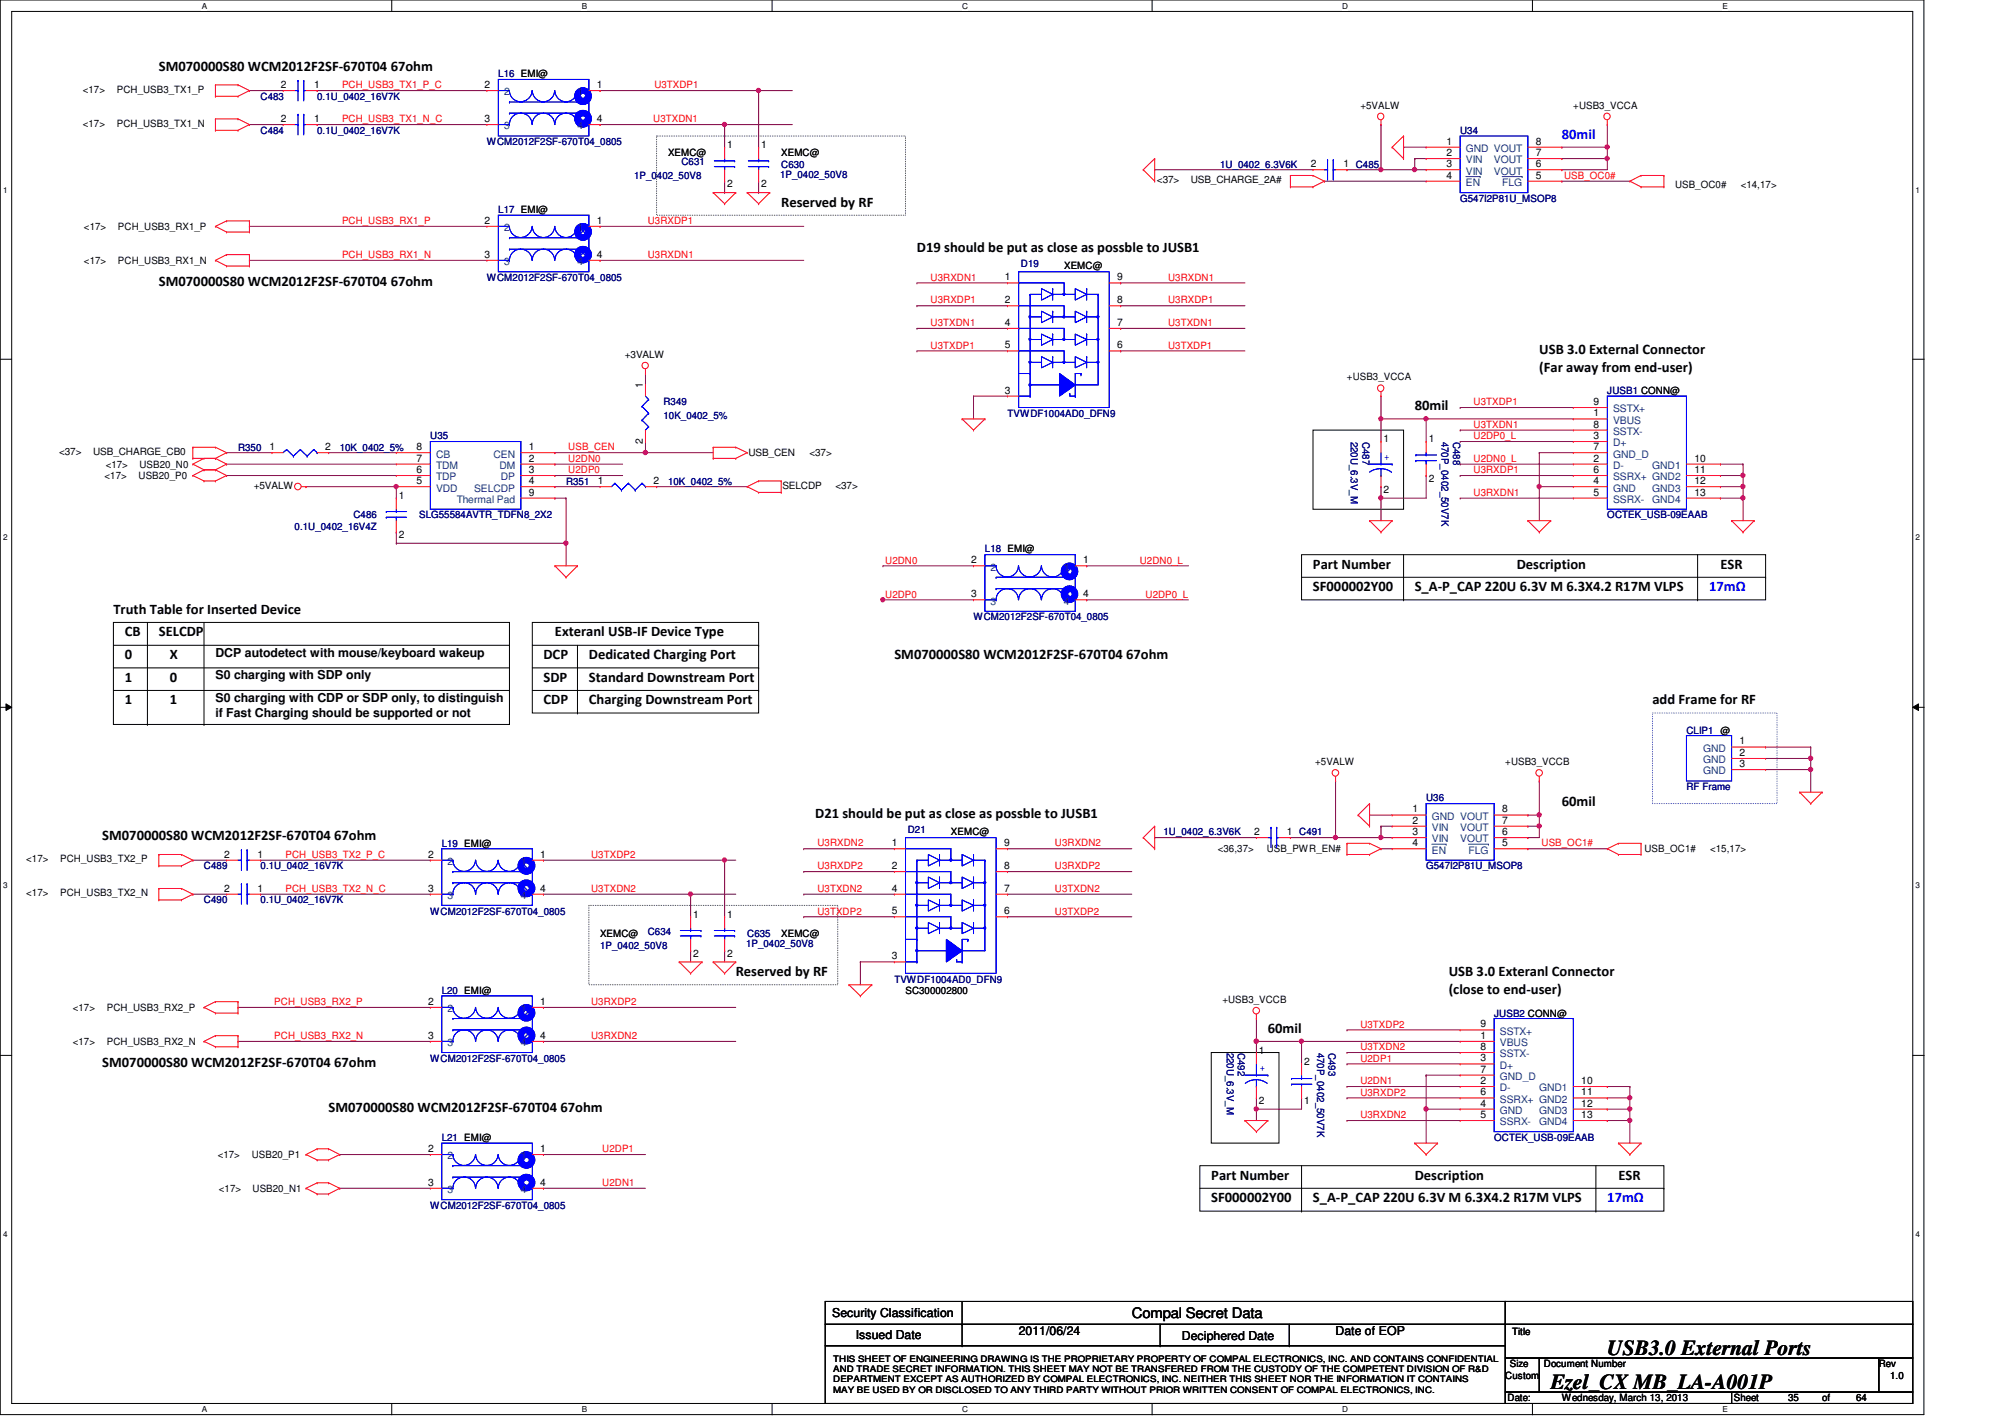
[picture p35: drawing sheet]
<svg xmlns="http://www.w3.org/2000/svg" width="297mm" height="210mm" viewBox="0 0 297 210" stroke-linecap="round" stroke-linejoin="round" font-family="sans-serif">
<defs><g id="words">
<g font-size="3.2">
<text x="238.1" y="200.7">USB3.0 External Ports</text>
<text x="229.7" y="205.7">Ezel_CX MB_LA-A001P</text>
</g>
<g font-size="2.2">
<text x="23.5" y="10.5">SM070000S80 WCM2012F2SF-670T04 67ohm</text>
<text x="115.7" y="30.6">Reserved by RF</text>
<text x="135.8" y="37.3">D19 should be put as close as possble to JUSB1</text>
<text x="23.5" y="42.3">SM070000S80 WCM2012F2SF-670T04 67ohm</text>
<text x="228" y="52.4">USB 3.0 External Connector</text>
<text x="228" y="55">(Far away from end-user)</text>
<text x="209.6" y="60.7">80mil</text>
<text x="194.5" y="87.6">SF000002Y00</text>
<text x="194.5" y="84.2">Part Number</text>
<text x="209.6" y="87.6">S_A-P_CAP 220U 6.3V M 6.3X4.2 R17M VLPS</text>
<text x="224.7" y="84.2">Description</text>
<text x="254.9" y="84.2">ESR</text>
<text x="16.8" y="90.9">Truth Table for Inserted Device</text>
<text x="18.5" y="94.3">CB</text>
<text x="23.5" y="94.3">SELCDP</text>
<text x="82.2" y="94.3">Exteranl USB-IF Device Type</text>
<text x="18.5" y="97.7">0</text>
<text x="18.5" y="101">1</text>
<text x="25.2" y="97.7">X</text>
<text x="25.2" y="101">0</text>
<text x="80.5" y="97.7">DCP</text>
<text x="80.5" y="101">SDP</text>
<text x="87.2" y="97.7">Dedicated Charging Port</text>
<text x="87.2" y="101">Standard Downstream Port</text>
<text x="132.5" y="97.7">SM070000S80 WCM2012F2SF-670T04 67ohm</text>
<text x="18.5" y="104.4">1</text>
<text x="25.2" y="104.4">1</text>
<text x="80.5" y="104.4">CDP</text>
<text x="87.2" y="104.4">Charging Downstream Port</text>
<text x="244.8" y="104.4">add Frame for RF</text>
<text x="231.4" y="119.4">60mil</text>
<text x="15.2" y="124.5">SM070000S80 WCM2012F2SF-670T04 67ohm</text>
<text x="120.8" y="121.1">D21 should be put as close as possble to JUSB1</text>
<text x="109" y="144.6">Reserved by RF</text>
<text x="214.6" y="144.6">USB 3.0 Exteranl Connector</text>
<text x="214.6" y="147.2">(close to end-user)</text>
<text x="187.8" y="153">60mil</text>
<text x="15.2" y="158">SM070000S80 WCM2012F2SF-670T04 67ohm</text>
<text x="48.7" y="164.7">SM070000S80 WCM2012F2SF-670T04 67ohm</text>
<text x="179.4" y="178.1">SF000002Y00</text>
<text x="179.4" y="174.8">Part Number</text>
<text x="194.5" y="178.1">S_A-P_CAP 220U 6.3V M 6.3X4.2 R17M VLPS</text>
<text x="209.6" y="174.8">Description</text>
<text x="239.8" y="174.8">ESR</text>
<text x="167.7" y="195.3">Compal Secret Data</text>
</g>
<g font-size="2.2" fill="#00f">
<text x="231.4" y="20.5">80mil</text>
<text x="253.2" y="87.6">17mΩ</text>
<text x="238.1" y="178.1">17mΩ</text>
</g>
<g font-size="1.8">
<text x="31.9" y="100.6">S0 charging with SDP only</text>
<text x="31.9" y="97.3">DCP autodetect with mouse/keyboard wakeup</text>
<text x="31.9" y="104">S0 charging with CDP or SDP only, to distinguish</text>
<text x="31.9" y="106.2">if Fast Charging should be supported or not</text>
<text x="123.3" y="195.1">Security Classification</text>
<text x="150.9" y="197.8">2011/06/24</text>
<text x="197.9" y="197.8">Date of EOP</text>
<text x="126.8" y="198.3">Issued Date</text>
<text x="175.1" y="198.5">Deciphered Date</text>
</g>
<g font-size="1.5" fill="#000080">
<text x="73.8" y="11.4">L16 EMI@</text>
<text x="38.6" y="14.8">C483</text>
<text x="47" y="14.8">0.1U_0402_16V7K</text>
<text x="38.6" y="19.8">C484</text>
<text x="47" y="19.8">0.1U_0402_16V7K</text>
<text x="72.1" y="21.5">WCM2012F2SF-670T04_0805</text>
<text x="216.3" y="19.8">U34</text>
<text x="93.9" y="26.5">1P_0402_50V8</text>
<text x="101" y="24.5">C631</text>
<text x="115.6" y="26.3">1P_0402_50V8</text>
<text x="115.7" y="24.8">C630</text>
<text x="180.8" y="24.8">1U_0402_6.3V6K</text>
<text x="216.3" y="29.9">G547I2P81U_MSOP8</text>
<text x="73.8" y="31.5">L17 EMI@</text>
<text x="72.1" y="41.6">WCM2012F2SF-670T04_0805</text>
<text x="151.3" y="39.6">D19</text>
<text x="238.1" y="58.4">JUSB1 CONN@</text>
<text x="63.8" y="65.1">U35</text>
<text x="98.3" y="60">R349</text>
<text x="98.3" y="62.1">10K_0402_5%</text>
<text x="149.3" y="61.7">TVWDF1004AD0_DFN9</text>
<text x="200.1" y="65.4" transform="rotate(90 200.1 65.4)">220U_6.3V_M</text>
<text x="201.8" y="65.4" transform="rotate(90 201.8 65.4)">C487</text>
<text x="213.6" y="65.4" transform="rotate(90 213.6 65.4)">470P_0402_50V7K</text>
<text x="215.3" y="65.4" transform="rotate(90 215.3 65.4)">C488</text>
<text x="35.3" y="66.8">R350</text>
<text x="50.3" y="66.8">10K_0402_5%</text>
<text x="83.9" y="71.8">R351</text>
<text x="99" y="71.8">10K_0402_5%</text>
<text x="52.4" y="76.8">C486</text>
<text x="62.1" y="76.8">SLG55584AVTR_TDFN8_2X2</text>
<text x="238.1" y="76.8">OCTEK_USB-09EAAB</text>
<text x="43.6" y="78.5">0.1U_0402_16V4Z</text>
<text x="145.9" y="81.8">L18 EMI@</text>
<text x="144.2" y="91.9">WCM2012F2SF-670T04_0805</text>
<text x="249.8" y="108.7">CLIP1 @</text>
<text x="211.3" y="118.7">U36</text>
<text x="249.8" y="117.1">RF Frame</text>
<text x="65.4" y="125.4">L19 EMI@</text>
<text x="134.5" y="123.4">D21</text>
<text x="172.4" y="123.7">1U_0402_6.3V6K</text>
<text x="30.2" y="128.8">C489</text>
<text x="38.6" y="128.8">0.1U_0402_16V7K</text>
<text x="211.3" y="128.8">G547I2P81U_MSOP8</text>
<text x="30.2" y="133.8">C490</text>
<text x="38.6" y="133.8">0.1U_0402_16V7K</text>
<text x="63.8" y="135.5">WCM2012F2SF-670T04_0805</text>
<text x="88.9" y="140.5">1P_0402_50V8</text>
<text x="96" y="138.5">C634</text>
<text x="110.5" y="140.3">1P_0402_50V8</text>
<text x="110.7" y="138.9">C635</text>
<text x="65.4" y="147.2">L20 EMI@</text>
<text x="132.5" y="145.5">TVWDF1004AD0_DFN9</text>
<text x="181.7" y="155.9" transform="rotate(90 181.7 155.9)">220U_6.3V_M</text>
<text x="183.4" y="155.9" transform="rotate(90 183.4 155.9)">C492</text>
<text x="195.2" y="155.9" transform="rotate(90 195.2 155.9)">470P_0402_50V7K</text>
<text x="196.8" y="155.9" transform="rotate(90 196.8 155.9)">C493</text>
<text x="221.4" y="150.6">JUSB2 CONN@</text>
<text x="63.8" y="157.3">WCM2012F2SF-670T04_0805</text>
<text x="65.4" y="169">L21 EMI@</text>
<text x="221.4" y="169">OCTEK_USB-09EAAB</text>
<text x="63.8" y="179.1">WCM2012F2SF-670T04_0805</text>
</g>
<g font-size="1.5">
<text x="12.3" y="13.8">&lt;17&gt;</text>
<text x="17.3" y="13.8">PCH_USB3_TX1_P</text>
<text x="41.6" y="13">2</text>
<text x="46.5" y="13">1</text>
<text x="71.8" y="13">2</text>
<text x="88.4" y="13">1</text>
<text x="201.5" y="16.1">+5VALW</text>
<text x="233.1" y="16.1">+USB3_VCCA</text>
<text x="12.3" y="18.8">&lt;17&gt;</text>
<text x="17.3" y="18.8">PCH_USB3_TX1_N</text>
<text x="41.6" y="18.1">2</text>
<text x="46.5" y="18.1">1</text>
<text x="71.8" y="18.1">3</text>
<text x="88.4" y="18.1">4</text>
<text x="99" y="23.2">XEMC@</text>
<text x="107.7" y="22">1</text>
<text x="112.8" y="22">1</text>
<text x="115.7" y="23.2">XEMC@</text>
<text x="214.3" y="21.4">1</text>
<text x="214.3" y="23.1">2</text>
<text x="227.5" y="23.1">7</text>
<text x="227.5" y="21.4">8</text>
<text x="107.7" y="27.7">2</text>
<text x="112.8" y="27.7">2</text>
<text x="171.4" y="27.2">&lt;37&gt;</text>
<text x="176.4" y="27.2">USB_CHARGE_2A#</text>
<text x="194.2" y="24.8">2</text>
<text x="199" y="24.8">1 C485</text>
<text x="214.3" y="24.8">3</text>
<text x="214.3" y="26.5">4</text>
<text x="227.5" y="26.5">5</text>
<text x="227.5" y="24.8">6</text>
<text x="248.2" y="27.9">USB_OC0#</text>
<text x="257.9" y="27.9">&lt;14,17&gt;</text>
<text x="12.4" y="34.1">&lt;17&gt;</text>
<text x="17.5" y="34.1">PCH_USB3_RX1_P</text>
<text x="71.8" y="33.1">2</text>
<text x="88.4" y="33.1">1</text>
<text x="12.4" y="39.1">&lt;17&gt;</text>
<text x="17.5" y="39.1">PCH_USB3_RX1_N</text>
<text x="71.8" y="38.2">3</text>
<text x="88.4" y="38.2">4</text>
<text x="148.9" y="41.5">1</text>
<text x="157.6" y="39.9">XEMC@</text>
<text x="165.5" y="41.5">9</text>
<text x="148.9" y="44.9">2</text>
<text x="165.5" y="44.9">8</text>
<text x="92.6" y="53">+3VALW</text>
<text x="148.9" y="48.3">4</text>
<text x="148.9" y="51.6">5</text>
<text x="165.5" y="51.6">6</text>
<text x="165.5" y="48.3">7</text>
<text x="95.2" y="57.5" transform="rotate(-90 95.2 57.5)">1</text>
<text x="148.9" y="58.3">3</text>
<text x="199.6" y="56.3">+USB3_VCCA</text>
<text x="236.1" y="60">9</text>
<text x="95.2" y="65.7" transform="rotate(-90 95.2 65.7)">2</text>
<text x="205" y="65.5">1</text>
<text x="211.7" y="65.5">1</text>
<text x="236.1" y="61.7">1</text>
<text x="236.1" y="63.3">8</text>
<text x="236.1" y="65">3</text>
<text x="8.8" y="67.4">&lt;37&gt;</text>
<text x="13.8" y="67.4">USB_CHARGE_CB0</text>
<text x="15.5" y="71">&lt;17&gt;</text>
<text x="15.7" y="69.3">&lt;17&gt;</text>
<text x="20.5" y="71">USB20_P0</text>
<text x="20.7" y="69.3">USB20_N0</text>
<text x="39.9" y="66.7">1</text>
<text x="48.2" y="66.7">2</text>
<text x="61.7" y="71.7">5</text>
<text x="61.7" y="70.1">6</text>
<text x="61.7" y="66.7">8</text>
<text x="61.7" y="68.4">7</text>
<text x="78.4" y="66.7">1</text>
<text x="78.4" y="70.1">3</text>
<text x="78.4" y="71.7">4</text>
<text x="78.4" y="68.4">2</text>
<text x="88.6" y="71.7">1</text>
<text x="96.8" y="71.7">2</text>
<text x="110.9" y="67.6">USB_CEN</text>
<text x="119.9" y="67.6">&lt;37&gt;</text>
<text x="211.7" y="71.3">2</text>
<text x="236.1" y="68.4">2</text>
<text x="236.1" y="70.1">6</text>
<text x="236.1" y="71.7">4</text>
<text x="236.1" y="66.7">7</text>
<text x="251" y="68.4">10</text>
<text x="251" y="71.7">12</text>
<text x="251" y="70.1">11</text>
<text x="37.6" y="72.4">+5VALW</text>
<text x="59.1" y="73.9">1</text>
<text x="78.4" y="73.4">9</text>
<text x="115.9" y="72.4">SELCDP</text>
<text x="123.8" y="72.4">&lt;37&gt;</text>
<text x="205" y="73">2</text>
<text x="236.1" y="73.4">5</text>
<text x="251" y="73.4">13</text>
<text x="59.1" y="79.7">2</text>
<text x="143.9" y="83.4">2</text>
<text x="160.5" y="83.4">1</text>
<text x="143.9" y="88.5">3</text>
<text x="160.5" y="88.5">4</text>
<text x="194.9" y="113.4">+5VALW</text>
<text x="223" y="113.4">+USB3_VCCB</text>
<text x="257.7" y="110.3">1</text>
<text x="257.7" y="112">2</text>
<text x="257.7" y="113.6">3</text>
<text x="132.1" y="125.3">1</text>
<text x="140.9" y="123.7">XEMC@</text>
<text x="148.8" y="125.3">9</text>
<text x="185.8" y="123.7">2</text>
<text x="190.7" y="123.7">1 C491</text>
<text x="209.3" y="123.7">3</text>
<text x="209.3" y="120.4">1</text>
<text x="209.3" y="125.3">4</text>
<text x="209.3" y="122">2</text>
<text x="222.5" y="125.3">5</text>
<text x="222.5" y="123.7">6</text>
<text x="222.5" y="122">7</text>
<text x="222.5" y="120.4">8</text>
<text x="3.9" y="127.8">&lt;17&gt;</text>
<text x="8.9" y="127.8">PCH_USB3_TX2_P</text>
<text x="33.2" y="127">2</text>
<text x="38.1" y="127">1</text>
<text x="63.4" y="127">2</text>
<text x="80" y="127">1</text>
<text x="132.1" y="128.7">2</text>
<text x="148.8" y="128.7">8</text>
<text x="180.4" y="126.3">&lt;36,37&gt;</text>
<text x="187.7" y="126.3">USB_PWR_EN#</text>
<text x="243.6" y="126.3">USB_OC1#</text>
<text x="253.4" y="126.3">&lt;15,17&gt;</text>
<text x="3.9" y="132.8">&lt;17&gt;</text>
<text x="8.9" y="132.8">PCH_USB3_TX2_N</text>
<text x="33.2" y="132.1">2</text>
<text x="38.1" y="132.1">1</text>
<text x="63.4" y="132.1">3</text>
<text x="80" y="132.1">4</text>
<text x="102.7" y="136">1</text>
<text x="107.7" y="136">1</text>
<text x="132.1" y="132.1">4</text>
<text x="132.1" y="135.4">5</text>
<text x="148.8" y="135.4">6</text>
<text x="148.8" y="132.1">7</text>
<text x="88.9" y="138.9">XEMC@</text>
<text x="102.7" y="141.7">2</text>
<text x="107.7" y="141.7">2</text>
<text x="115.7" y="138.9">XEMC@</text>
<text x="132.1" y="142.1">3</text>
<text x="10.8" y="149.7">&lt;17&gt;</text>
<text x="15.8" y="149.7">PCH_USB3_RX2_P</text>
<text x="63.4" y="148.8">2</text>
<text x="80" y="148.8">1</text>
<text x="134.2" y="147.2">SC300002800</text>
<text x="181.1" y="148.5">+USB3_VCCB</text>
<text x="10.8" y="154.8">&lt;17&gt;</text>
<text x="15.8" y="154.8">PCH_USB3_RX2_N</text>
<text x="63.4" y="153.9">3</text>
<text x="80" y="153.9">4</text>
<text x="219.3" y="152.2">9</text>
<text x="219.3" y="153.9">1</text>
<text x="219.3" y="155.5">8</text>
<text x="186.5" y="156.1">1</text>
<text x="193.2" y="157.7">2</text>
<text x="219.3" y="157.2">3</text>
<text x="219.3" y="160.6">2</text>
<text x="219.3" y="158.9">7</text>
<text x="234.3" y="160.6">10</text>
<text x="186.5" y="163.5">2</text>
<text x="193.2" y="163.5">1</text>
<text x="219.3" y="162.3">6</text>
<text x="219.3" y="163.9">4</text>
<text x="219.3" y="165.6">5</text>
<text x="234.3" y="165.6">13</text>
<text x="234.3" y="163.9">12</text>
<text x="234.3" y="162.3">11</text>
<text x="32.3" y="171.5">&lt;17&gt;</text>
<text x="37.3" y="171.5">USB20_P1</text>
<text x="63.4" y="170.6">2</text>
<text x="80" y="170.6">1</text>
<text x="32.4" y="176.6">&lt;17&gt;</text>
<text x="37.4" y="176.6">USB20_N1</text>
<text x="63.4" y="175.6">3</text>
<text x="80" y="175.6">4</text>
<text x="224" y="197.7">Title</text>
<text x="223.7" y="202.5">Size</text>
<text x="228.7" y="202.5">Document Number</text>
<text x="278.3" y="202.5">Rev</text>
<text x="223" y="204.2">Custom</text>
<text x="223.3" y="207.6">Date:</text>
<text x="231.4" y="207.6">Wednesday, March 13, 2013</text>
<text x="256.9" y="207.6">Sheet</text>
<text x="264.9" y="207.6">35</text>
<text x="270" y="207.6">of</text>
<text x="275" y="207.6">64</text>
<text x="280" y="204.2">1.0</text>
</g>
<g font-size="1.5" fill="#f00">
<text x="50.7" y="13.1">PCH_USB3_TX1_P_C</text>
<text x="96.9" y="13.1">U3TXDP1</text>
<text x="50.7" y="18.1">PCH_USB3_TX1_N_C</text>
<text x="96.8" y="18.1">U3TXDN1</text>
<text x="231.7" y="26.5">USB_OC0#</text>
<text x="50.7" y="33.2">PCH_USB3_RX1_P</text>
<text x="96" y="33.2">U3RXDP1</text>
<text x="50.7" y="38.2">PCH_USB3_RX1_N</text>
<text x="96" y="38.2">U3RXDN1</text>
<text x="137.9" y="41.6">U3RXDN1</text>
<text x="173.1" y="41.6">U3RXDN1</text>
<text x="137.9" y="45">U3RXDP1</text>
<text x="173.1" y="45">U3RXDP1</text>
<text x="137.9" y="51.6">U3TXDP1</text>
<text x="137.9" y="48.3">U3TXDN1</text>
<text x="173.1" y="51.6">U3TXDP1</text>
<text x="173.1" y="48.3">U3TXDN1</text>
<text x="218.3" y="60">U3TXDP1</text>
<text x="218.3" y="63.4">U3TXDN1</text>
<text x="218.3" y="65.1">U2DP0_L</text>
<text x="84.2" y="68.4">U2DN0</text>
<text x="84.2" y="70.1">U2DP0</text>
<text x="84.2" y="66.7">USB_CEN</text>
<text x="218.3" y="68.4">U2DN0_L</text>
<text x="218.3" y="70.1">U3RXDP1</text>
<text x="218.3" y="73.4">U3RXDN1</text>
<text x="131.1" y="83.5">U2DN0</text>
<text x="168.9" y="83.5">U2DN0_L</text>
<text x="131.1" y="88.5">U2DP0</text>
<text x="169.7" y="88.5">U2DP0_L</text>
<text x="121.1" y="125.4">U3RXDN2</text>
<text x="156.3" y="125.4">U3RXDN2</text>
<text x="228.4" y="125.4">USB_OC1#</text>
<text x="42.3" y="127.1">PCH_USB3_TX2_P_C</text>
<text x="87.6" y="127.1">U3TXDP2</text>
<text x="121.1" y="128.8">U3RXDP2</text>
<text x="156.3" y="128.8">U3RXDP2</text>
<text x="42.3" y="132.1">PCH_USB3_TX2_N_C</text>
<text x="87.6" y="132.1">U3TXDN2</text>
<text x="121.1" y="135.5">U3TXDP2</text>
<text x="121.1" y="132.1">U3TXDN2</text>
<text x="156.3" y="135.5">U3TXDP2</text>
<text x="156.3" y="132.1">U3TXDN2</text>
<text x="40.6" y="148.9">PCH_USB3_RX2_P</text>
<text x="87.6" y="148.9">U3RXDP2</text>
<text x="40.6" y="153.9">PCH_USB3_RX2_N</text>
<text x="87.6" y="153.9">U3RXDN2</text>
<text x="201.5" y="152.2">U3TXDP2</text>
<text x="201.5" y="155.6">U3TXDN2</text>
<text x="201.5" y="160.6">U2DN1</text>
<text x="201.5" y="157.3">U2DP1</text>
<text x="201.5" y="162.3">U3RXDP2</text>
<text x="201.5" y="165.7">U3RXDN2</text>
<text x="89.2" y="170.7">U2DP1</text>
<text x="89.2" y="175.7">U2DN1</text>
</g>
<g font-size="1.5" fill="#004080">
<text x="74.7" y="14.1">2</text>
<text x="85.6" y="14.1">1</text>
<text x="74.7" y="19.2">3</text>
<text x="85.6" y="19.2">4</text>
<text x="217.2" y="22.5">GND VOUT</text>
<text x="217.2" y="25.9">VIN</text>
<text x="217.2" y="27.6">EN</text>
<text x="217.2" y="24.2">VIN</text>
<text x="221.3" y="25.9">VOUT</text>
<text x="221.3" y="24.2">VOUT</text>
<text x="222.5" y="27.6">FLG</text>
<text x="74.7" y="34.2">2</text>
<text x="85.6" y="34.2">1</text>
<text x="74.7" y="39.3">3</text>
<text x="85.6" y="39.3">4</text>
<text x="239" y="61.1">SSTX+</text>
<text x="239" y="62.8">VBUS</text>
<text x="239" y="64.4">SSTX-</text>
<text x="64.6" y="71.2">TDP</text>
<text x="64.6" y="67.8">CB</text>
<text x="64.6" y="69.5">TDM</text>
<text x="73.1" y="67.8">CEN</text>
<text x="74" y="69.5">DM</text>
<text x="74.2" y="71.2">DP</text>
<text x="239" y="66.1">D+</text>
<text x="239" y="69.5">D-</text>
<text x="239" y="71.2">SSRX+ GND2</text>
<text x="239" y="67.8">GND_D</text>
<text x="244.8" y="69.5">GND1</text>
<text x="64.6" y="72.8">VDD</text>
<text x="67.7" y="74.5">Thermal Pad</text>
<text x="70.2" y="72.8">SELCDP</text>
<text x="239" y="72.8">GND</text>
<text x="239" y="74.5">SSRX-</text>
<text x="244.8" y="74.5">GND4</text>
<text x="244.8" y="72.8">GND3</text>
<text x="146.8" y="84.5">2</text>
<text x="146.8" y="89.6">3</text>
<text x="157.6" y="84.5">1</text>
<text x="157.6" y="89.6">4</text>
<text x="252.3" y="111.4">GND</text>
<text x="252.3" y="113.1">GND</text>
<text x="252.3" y="114.7">GND</text>
<text x="212.1" y="124.8">VIN</text>
<text x="212.1" y="121.5">GND VOUT</text>
<text x="212.1" y="123.1">VIN</text>
<text x="216.3" y="124.8">VOUT</text>
<text x="216.3" y="123.1">VOUT</text>
<text x="66.3" y="128.1">2</text>
<text x="77.2" y="128.1">1</text>
<text x="212.1" y="126.4">EN</text>
<text x="217.5" y="126.4">FLG</text>
<text x="66.3" y="133.2">3</text>
<text x="77.2" y="133.2">4</text>
<text x="66.3" y="149.9">2</text>
<text x="77.2" y="149.9">1</text>
<text x="66.3" y="155">3</text>
<text x="77.2" y="155">4</text>
<text x="222.2" y="153.3">SSTX+</text>
<text x="222.2" y="155">VBUS</text>
<text x="222.2" y="156.6">SSTX-</text>
<text x="222.2" y="158.3">D+</text>
<text x="222.2" y="161.7">D-</text>
<text x="222.2" y="160">GND_D</text>
<text x="228" y="161.7">GND1</text>
<text x="222.2" y="163.4">SSRX+ GND2</text>
<text x="222.2" y="165">GND</text>
<text x="222.2" y="166.7">SSRX-</text>
<text x="228" y="166.7">GND4</text>
<text x="228" y="165">GND3</text>
<text x="66.3" y="171.7">2</text>
<text x="77.2" y="171.7">1</text>
<text x="66.3" y="176.7">3</text>
<text x="77.2" y="176.7">4</text>
</g>
<g font-size="1.5" fill="#00f">
<text x="205.1" y="68.1">+</text>
<text x="186.6" y="158.7">+</text>
</g>
<g font-size="1.3">
<text x="123.4" y="201.7">THIS SHEET OF ENGINEERING DRAWING IS THE PROPRIETARY PROPERTY OF COMPAL ELECTRONICS, INC. AND CONTAINS CONFIDENTIAL</text>
<text x="123.4" y="203.2">AND TRADE SECRET INFORMATION. THIS SHEET MAY NOT BE TRANSFERED FROM THE CUSTODY OF THE COMPETENT DIVISION OF R&amp;D</text>
<text x="123.4" y="206.3">MAY BE USED BY OR DISCLOSED TO ANY THIRD PARTY WITHOUT PRIOR WRITTEN CONSENT OF COMPAL ELECTRONICS, INC.</text>
<text x="123.4" y="204.8">DEPARTMENT EXCEPT AS AUTHORIZED BY COMPAL ELECTRONICS, INC. NEITHER THIS SHEET NOR THE INFORMATION IT CONTAINS</text>
</g>
<g font-size="1.2">
<text x="29.9" y="1.3">A</text>
<text x="86.2" y="1.3">B</text>
<text x="142.5" y="1.3">C</text>
<text x="198.8" y="1.3">D</text>
<text x="255.2" y="1.3">E</text>
<text x=".5" y="28.5">1</text>
<text x="283.8" y="28.5">1</text>
<text x=".5" y="80.1">2</text>
<text x="283.8" y="80.1">2</text>
<text x=".5" y="131.6">3</text>
<text x="283.8" y="131.6">3</text>
<text x=".5" y="183.2">4</text>
<text x="283.8" y="183.2">4</text>
<text x="29.9" y="209.2">A</text>
<text x="86.2" y="209.2">B</text>
<text x="142.5" y="209.2">C</text>
<text x="198.8" y="209.2">D</text>
<text x="255.2" y="209.2">E</text>
</g>
</g></defs>
<path d="M0 0h285v209.5h-285zM1.7 1.7h281.7v206.2h-281.7z" fill="none" stroke="#000" stroke-width=".15"/>
<g fill="#fff">
<path d="M29.9 .2h.7v1.3h-.7z"/>
<path d="M29.9 208.1h.7v1.3h-.7z"/>
</g>
<path d="M58 0v1.7M58 207.9v1.7" fill="none" stroke="#000" stroke-width=".15"/>
<g fill="#fff">
<path d="M86.2 .2h.7v1.3h-.7z"/>
<path d="M86.2 208.1h.7v1.3h-.7z"/>
</g>
<path d="M114.4 0v1.7M114.4 207.9v1.7" fill="none" stroke="#000" stroke-width=".15"/>
<g fill="#fff">
<path d="M142.5 .2h.9v1.3h-.9z"/>
<path d="M142.5 208.1h.9v1.3h-.9z"/>
</g>
<path d="M170.7 0v1.7M170.7 207.9v1.7" fill="none" stroke="#000" stroke-width=".15"/>
<g fill="#fff">
<path d="M198.8 .2h.9v1.3h-.9z"/>
<path d="M198.8 208.1h.9v1.3h-.9z"/>
</g>
<path d="M227 0v1.7M227 207.9v1.7" fill="none" stroke="#000" stroke-width=".15"/>
<g fill="#fff">
<path d="M255.2 .2h.7v1.3h-.7z"/>
<path d="M255.2 208.1h.7v1.3h-.7z"/>
<path d="M.5 27.4h.6v1.4h-.6z"/>
<path d="M283.8 27.4h.6v1.4h-.6z"/>
<path d="M.5 79h.6v1.3h-.6z"/>
<path d="M283.8 79h.6v1.3h-.6z"/>
</g>
<path d="M0 53.2h1.7M283.4 53.2h1.7" fill="none" stroke="#000" stroke-width=".15"/>
<g fill="#fff">
<path d="M.5 130.5h.6v1.4h-.6z"/>
<path d="M283.8 130.5h.6v1.4h-.6z"/>
</g>
<path d="M0 104.8h1.7M.9 104.3l.8 .5-.8 .4zM283.4 104.8l.8-.5v.9zM283.4 104.8h1.7" fill="none" stroke="#000" stroke-width=".15"/>
<path d="M.9 104.3l.8 .5-.8 .4zM283.4 104.8l.8-.5v.9z" fill="#000"/>
<g fill="#fff">
<path d="M.5 182.1h.6v1.3h-.6z"/>
<path d="M283.8 182.1h.6v1.3h-.6z"/>
</g>
<g fill="none" stroke="#000" stroke-width=".15">
<path d="M194.5 63.7h13.4v11.7h-13.4zM16.8 92.2h58.7v15.1h-58.7zM16.8 98.9h58.7M16.8 95.6h58.7M21.8 92.2v15.1M30.2 92.2v15.1M75.5 98.9h.1M75.5 95.6h.1M78.9 92.2h33.5v13.4h-33.5zM78.9 98.9h33.5M78.9 95.6h33.5M85.6 95.6v10"/>
<path d="M112.4 95.6h.1M112.4 98.9h.1M192.8 82.2h68.8v6.7h-68.8zM192.8 85.5h68.8M207.9 88.9h.1M207.9 82.2v6.7M251.5 88.9h.1M251.5 82.2v6.7M261.6 85.5h.1M16.8 102.3h58.7M21.8 107.3h.1M30.2 107.3h.1"/>
<path d="M75.5 102.3h.1M78.9 102.3h33.5M85.6 105.6h.1M112.4 102.3h.1M0 156.3h1.7M179.4 155.9h10.1v13.4h-10.1zM283.4 156.3h1.7M177.8 172.7h68.7v6.7h-68.7zM177.8 176h68.7M192.8 179.4h.1M192.8 172.7v6.7M236.4 179.4h.1"/>
<path d="M236.4 172.7v6.7M246.5 176h.1"/>
</g>
<path d="M97.3 20.2h36.9v11.7h-36.9zM87.2 134.1h36.9v11.8h-36.9z" fill="none" stroke="#000" stroke-width=".15" stroke-dasharray="0 .3"/>
<path d="M244.8 105.6h18.5v13.4h-18.5z" fill="none" stroke="#00f" stroke-width=".15" stroke-dasharray="0 .3"/>
<path d="M37 18.5h.1M37 18.5h4.9M47 18.5h.1M47 18.5h25.1M107.4 18.5h.1M107.4 18.5h10" fill="none" stroke="#800040" stroke-width=".15"/>
<circle cx="107.3" cy="18.4" r=".32" fill="#f0f"/>
<circle cx="107.3" cy="18.4" r=".32" fill="none" stroke="#f0f" stroke-width=".15"/>
<path d="M112.4 13.4h.1M112.4 13.4h5" fill="none" stroke="#800040" stroke-width=".15"/>
<circle cx="112.4" cy="13.4" r=".32" fill="#f0f"/>
<circle cx="112.4" cy="13.4" r=".32" fill="none" stroke="#f0f" stroke-width=".15"/>
<g fill="none" stroke="#800040" stroke-width=".15">
<path d="M37 13.4h.1M37 13.4h4.9M47 13.4h.1M47 13.4h25.1M88.9 13.4h.1M88.9 18.5h.1M88.9 13.4h23.5M88.9 18.5h18.5M37 38.6h.1M37 33.5h.1M37 38.6h35.1M37 33.5h35.1"/>
<path d="M88.9 33.5h.1M88.9 38.6h.1M88.9 38.6h30.2M88.9 33.5h30.2M130.8 83.8h.1M130.8 83.8h13.4M161 88.9h.1M161 83.8h.1M161 88.9h15.1M161 83.8h15.1M28.6 132.5h.1M28.6 132.5h5"/>
<path d="M38.6 132.5h.1M38.6 132.5h25.2M102.3 132.5h.1M102.3 132.5h6.7"/>
</g>
<circle cx="102.3" cy="132.4" r=".32" fill="#f0f"/>
<circle cx="102.3" cy="132.4" r=".32" fill="none" stroke="#f0f" stroke-width=".15"/>
<g fill="none" stroke="#800040" stroke-width=".15">
<path d="M95.6 67.1h.1M95.6 67.1h10.1M28.6 127.4h.1M28.6 127.4h5M38.6 127.4h.1M38.6 127.4h25.2M80.5 127.4h.1M80.5 132.5h.1M80.5 127.4h28.5M80.5 132.5h21.8M107.4 127.4h.1M119.1 129.1h.1"/>
<path d="M119.1 135.8h.1M119.1 125.7h.1M119.1 132.5h.1M119.1 125.7h13.4M119.1 129.1h13.4M119.1 135.8h13.4M119.1 132.5h13.4M149.3 125.7h.1M149.3 135.8h.1M149.3 129.1h.1M149.3 132.5h.1M149.3 125.7h18.4"/>
<path d="M149.3 129.1h18.4M149.3 135.8h18.4M149.3 132.5h18.4M35.3 154.3h.1M35.3 149.2h.1M35.3 154.3h28.5M35.3 149.2h28.5M80.5 154.3h.1M80.5 149.2h.1M80.5 154.3h28.5M80.5 149.2h28.5M80.5 176h.1"/>
<path d="M80.5 171h.1M80.5 176h15.1M80.5 171h15.1"/>
</g>
<circle cx="95.6" cy="67" r=".32" fill="#f0f"/>
<circle cx="95.6" cy="67" r=".32" fill="none" stroke="#f0f" stroke-width=".15"/>
<g fill="none" stroke="#800040" stroke-width=".15">
<path d="M95.6 55.3h.1M95.6 55.3v1.7M33.6 67.1h.1M33.6 67.1h6.7M48.7 67.1h.1M48.7 67.1h10M82.2 73.8h.1M82.2 72.1h.1M82.2 68.7h.1M82.2 70.4h.1M82.2 67.1h.1M82.2 73.8h1.7"/>
<path d="M82.2 72.1h6.7M82.2 68.7h10M82.2 70.4h10M95.6 65.4h.1M95.6 65.4v1.7h-13.4M97.3 72.1h.1M97.3 72.1h13.4M83.9 80.5h.1M83.9 80.5v3.3M228 120.7h.1M228 120.7v1.7"/>
</g>
<circle cx="228" cy="120.7" r=".32" fill="#f0f"/>
<circle cx="228" cy="120.7" r=".32" fill="none" stroke="#f0f" stroke-width=".15"/>
<path d="M197.9 124.1h.1M197.9 124.1h6.7M202.9 120.7h.1M202.9 120.7h3.3M226.4 125.7h.1M226.4 125.7h11.7" fill="none" stroke="#800040" stroke-width=".15"/>
<circle cx="204.6" cy="124.1" r=".32" fill="#f0f"/>
<circle cx="204.6" cy="124.1" r=".32" fill="none" stroke="#f0f" stroke-width=".15"/>
<path d="M197.9 115.7h.1M197.9 115.7v8.4M228 122.4h.1M228 122.4v1.7" fill="none" stroke="#800040" stroke-width=".15"/>
<circle cx="228" cy="122.4" r=".32" fill="#f0f"/>
<circle cx="228" cy="122.4" r=".32" fill="none" stroke="#f0f" stroke-width=".15"/>
<g fill="none" stroke="#800040" stroke-width=".15">
<path d="M33.6 68.7h.1M33.6 70.4h.1M33.6 68.7h25.1M33.6 70.4h25.1M45.3 72.1h.1M45.3 72.1h13.4M58.7 78.8h.1M58.7 78.8v1.7M228 115.7h.1M228 115.7v5h-1.6M204.6 122.4h.1M204.6 124.1h.1"/>
<path d="M204.6 125.7h.1M204.6 122.4v1.7M204.6 124.1h1.6M204.6 122.4h1.6M204.6 125.7h1.6M226.4 124.1h.1M226.4 122.4h.1M226.4 120.7h.1M226.4 124.1h1.6M226.4 122.4h1.6"/>
</g>
<circle cx="58.7" cy="72.1" r=".32" fill="#f0f"/>
<circle cx="58.7" cy="72.1" r=".32" fill="none" stroke="#f0f" stroke-width=".15"/>
<path d="M58.7 72.1h.1M58.7 72.1v1.7M58.7 80.5h.1M58.7 80.5h25.2" fill="none" stroke="#800040" stroke-width=".15"/>
<circle cx="83.8" cy="80.4" r=".32" fill="#f0f"/>
<circle cx="83.8" cy="80.4" r=".32" fill="none" stroke="#f0f" stroke-width=".15"/>
<path d="M204.6 18.5h.1M204.6 18.5v6.6M171.1 25.1h.1M171.1 25.1h23.4M196.2 26.8h.1M196.2 26.8h15.1M231.4 26.8h.1M231.4 26.8h10.1M238.1 21.8h.1M238.1 21.8v1.7M83.9 73.8h.1M83.9 73.8v6.7" fill="none" stroke="#800040" stroke-width=".15"/>
<circle cx="204.6" cy="25.1" r=".32" fill="#f0f"/>
<circle cx="204.6" cy="25.1" r=".32" fill="none" stroke="#f0f" stroke-width=".15"/>
<path d="M199.6 25.1h.1M199.6 25.1h10M204.6 25.1h.1M207.9 21.8h.1M207.9 21.8h3.4" fill="none" stroke="#800040" stroke-width=".15"/>
<circle cx="209.6" cy="25.1" r=".32" fill="#f0f"/>
<circle cx="209.6" cy="25.1" r=".32" fill="none" stroke="#f0f" stroke-width=".15"/>
<path d="M231.4 25.1h.1M231.4 23.5h.1M231.4 23.5h6.7M238.1 23.5h.1M238.1 23.5v1.6h-6.7" fill="none" stroke="#800040" stroke-width=".15"/>
<circle cx="238.1" cy="23.5" r=".32" fill="#f0f"/>
<circle cx="238.1" cy="23.5" r=".32" fill="none" stroke="#f0f" stroke-width=".15"/>
<path d="M238.1 18.5h.1M238.1 18.5v3.3h-6.7M209.6 23.5h.1M209.6 25.1h.1M209.6 23.5v1.6M209.6 25.1h1.7M209.6 23.5h1.7M231.4 21.8h.1" fill="none" stroke="#800040" stroke-width=".15"/>
<circle cx="238.1" cy="21.8" r=".32" fill="#f0f"/>
<circle cx="238.1" cy="21.8" r=".32" fill="none" stroke="#f0f" stroke-width=".15"/>
<path d="M191.2 124.1h.1M191.2 124.1h6.7" fill="none" stroke="#800040" stroke-width=".15"/>
<circle cx="197.8" cy="124.1" r=".32" fill="#f0f"/>
<circle cx="197.8" cy="124.1" r=".32" fill="none" stroke="#f0f" stroke-width=".15"/>
<path d="M204.6 62.1h.1M204.6 62.1v3.3M211.3 62.1h.1M211.3 62.1v3.3M211.3 62.1h21.8M216.3 60.4h.1M216.3 63.7h.1M216.3 60.4h16.8M216.3 63.7h16.8M171.1 124.1h.1M171.1 124.1h15" fill="none" stroke="#800040" stroke-width=".15"/>
<circle cx="211.3" cy="62" r=".32" fill="#f0f"/>
<circle cx="211.3" cy="62" r=".32" fill="none" stroke="#f0f" stroke-width=".15"/>
<path d="M204.6 62.1h.1M204.6 62.1h6.7" fill="none" stroke="#800040" stroke-width=".15"/>
<circle cx="204.6" cy="62" r=".32" fill="#f0f"/>
<circle cx="204.6" cy="62" r=".32" fill="none" stroke="#f0f" stroke-width=".15"/>
<path d="M204.6 73.8h.1M211.3 70.4h.1M211.3 70.4v3.4h-6.7" fill="none" stroke="#800040" stroke-width=".15"/>
<circle cx="204.6" cy="73.8" r=".32" fill="#f0f"/>
<circle cx="204.6" cy="73.8" r=".32" fill="none" stroke="#f0f" stroke-width=".15"/>
<g fill="none" stroke="#800040" stroke-width=".15">
<path d="M204.6 58.7h.1M204.6 58.7v3.4M204.6 73.8h.1M204.6 72.1h.1M204.6 72.1v5M216.3 65.4h.1M216.3 68.7h.1M216.3 73.8h.1M216.3 70.4h.1M216.3 65.4h16.8M216.3 68.7h16.8M216.3 73.8h16.8"/>
<path d="M216.3 70.4h16.8M228 72.1h.1M228 72.1h5.1"/>
</g>
<circle cx="228" cy="72.1" r=".32" fill="#f0f"/>
<circle cx="228" cy="72.1" r=".32" fill="none" stroke="#f0f" stroke-width=".15"/>
<path d="M228 72.1h.1M228 67.1h.1M228 67.1v10M228 67.1h5.1M254.9 70.4h.1M254.9 70.4h3.3M258.2 70.4h.1M258.2 70.4v1.7" fill="none" stroke="#800040" stroke-width=".15"/>
<circle cx="258.2" cy="70.4" r=".32" fill="#f0f"/>
<circle cx="258.2" cy="70.4" r=".32" fill="none" stroke="#f0f" stroke-width=".15"/>
<path d="M258.2 73.8h.1M258.2 73.8v3.3" fill="none" stroke="#800040" stroke-width=".15"/>
<circle cx="258.2" cy="73.8" r=".32" fill="#f0f"/>
<circle cx="258.2" cy="73.8" r=".32" fill="none" stroke="#f0f" stroke-width=".15"/>
<path d="M254.9 73.8h.1M254.9 72.1h.1M254.9 68.7h.1M254.9 72.1h3.3M254.9 68.7h3.3M258.2 68.7h.1M258.2 72.1h.1M258.2 72.1v1.7h-3.3M258.2 68.7v1.7" fill="none" stroke="#800040" stroke-width=".15"/>
<circle cx="258.2" cy="72.1" r=".32" fill="#f0f"/>
<circle cx="258.2" cy="72.1" r=".32" fill="none" stroke="#f0f" stroke-width=".15"/>
<path d="M238.1 162.6h.1M238.1 162.6h3.4M241.5 162.6h.1M241.5 162.6v1.7" fill="none" stroke="#800040" stroke-width=".15"/>
<circle cx="241.4" cy="162.6" r=".32" fill="#f0f"/>
<circle cx="241.4" cy="162.6" r=".32" fill="none" stroke="#f0f" stroke-width=".15"/>
<path d="M241.5 166h.1M241.5 166v3.3" fill="none" stroke="#800040" stroke-width=".15"/>
<circle cx="241.4" cy="166" r=".32" fill="#f0f"/>
<circle cx="241.4" cy="166" r=".32" fill="none" stroke="#f0f" stroke-width=".15"/>
<path d="M238.1 164.3h.1M238.1 161h.1M238.1 166h.1M238.1 164.3h3.4M238.1 161h3.4M241.5 161h.1M241.5 164.3h.1M241.5 161v1.6M241.5 164.3v1.7h-3.4" fill="none" stroke="#800040" stroke-width=".15"/>
<circle cx="241.4" cy="164.3" r=".32" fill="#f0f"/>
<circle cx="241.4" cy="164.3" r=".32" fill="none" stroke="#f0f" stroke-width=".15"/>
<path d="M186.1 154.3h.1M186.1 154.3v1.6M186.1 164.3h.1M186.1 164.3v1.7" fill="none" stroke="#800040" stroke-width=".15"/>
<circle cx="186.1" cy="154.2" r=".32" fill="#f0f"/>
<circle cx="186.1" cy="154.2" r=".32" fill="none" stroke="#f0f" stroke-width=".15"/>
<path d="M186.1 164.3h.1M186.1 164.3h6.7" fill="none" stroke="#800040" stroke-width=".15"/>
<circle cx="186.1" cy="164.3" r=".32" fill="#f0f"/>
<circle cx="186.1" cy="164.3" r=".32" fill="none" stroke="#f0f" stroke-width=".15"/>
<path d="M186.1 154.3h.1M186.1 154.3h6.7M192.8 154.3h.1M192.8 154.3v3.3M186.1 162.6h.1M186.1 162.6v1.7M192.8 162.6h.1M192.8 162.6v1.7" fill="none" stroke="#800040" stroke-width=".15"/>
<circle cx="192.8" cy="154.2" r=".32" fill="#f0f"/>
<circle cx="192.8" cy="154.2" r=".32" fill="none" stroke="#f0f" stroke-width=".15"/>
<circle cx="186.1" cy="154.2" r=".32" fill="#f0f"/>
<circle cx="186.1" cy="154.2" r=".32" fill="none" stroke="#f0f" stroke-width=".15"/>
<g fill="none" stroke="#800040" stroke-width=".15">
<path d="M186.1 150.9h.1M186.1 150.9v3.4M192.8 154.3h.1M192.8 154.3h23.5M199.6 152.6h.1M199.6 155.9h.1M199.6 157.6h.1M199.6 152.6h16.7M199.6 155.9h16.7M199.6 157.6h16.7M199.6 162.6h.1M199.6 166h.1"/>
<path d="M199.6 161h.1M199.6 162.6h16.7M199.6 166h16.7M199.6 161h16.7M211.3 164.3h.1M211.3 164.3h5"/>
</g>
<circle cx="211.3" cy="164.3" r=".32" fill="#f0f"/>
<circle cx="211.3" cy="164.3" r=".32" fill="none" stroke="#f0f" stroke-width=".15"/>
<g fill="none" stroke="#800040" stroke-width=".15">
<path d="M107.4 18.5h.1M107.4 18.5v3.3M112.4 13.4h.1M112.4 13.4v8.4M107.4 28.5h.1M107.4 26.8v1.7M112.4 28.5h.1M112.4 26.8v1.7M102.3 132.5h.1M102.3 132.5v3.3M107.4 127.4h.1M107.4 127.4v8.4"/>
<path d="M102.3 140.8h.1M102.3 140.8v1.7M211.3 159.3h.1M211.3 159.3v10M211.3 159.3h5M211.3 164.3h.1"/>
</g>
<circle cx="107.3" cy="127.4" r=".32" fill="#f0f"/>
<circle cx="107.3" cy="127.4" r=".32" fill="none" stroke="#f0f" stroke-width=".15"/>
<g fill="none" stroke="#800040" stroke-width=".15">
<path d="M135.8 45.3h.1M135.8 52h.1M135.8 41.9h.1M135.8 48.6h.1M135.8 41.9h13.5M135.8 45.3h13.5M135.8 52h13.5M135.8 48.6h13.5M144.2 58.7h.1M144.2 58.7h5.1M144.2 58.7v3.4M166 41.9h.1"/>
<path d="M166 52h.1M166 45.3h.1M166 48.6h.1M166 41.9h18.4M166 45.3h18.4M166 52h18.4M166 48.6h18.4M261.6 110.7h.1M261.6 110.7h6.7M268.3 114h.1M268.3 114v3.3M107.4 140.8h.1"/>
<path d="M107.4 140.8v1.7M127.5 142.5h.1M127.5 142.5h5M127.5 142.5v3.4M50.3 171h.1M50.3 176h.1M50.3 171h13.5M50.3 176h13.5"/>
</g>
<circle cx="268.2" cy="114" r=".32" fill="#f0f"/>
<circle cx="268.2" cy="114" r=".32" fill="none" stroke="#f0f" stroke-width=".15"/>
<path d="M261.6 112.4h6.7M268.3 112.4h.1" fill="none" stroke="#800040" stroke-width=".15"/>
<circle cx="268.2" cy="112.3" r=".32" fill="#f0f"/>
<circle cx="268.2" cy="112.3" r=".32" fill="none" stroke="#f0f" stroke-width=".15"/>
<path d="M130.8 88.9h.1M130.8 88.9h13.4M261.6 114h6.7M268.3 110.7h.1M268.3 114h.1M268.3 112.4h.1M268.3 110.7v3.3" fill="none" stroke="#800040" stroke-width=".15"/>
<circle cx="130.8" cy="88.8" r=".32" fill="#f0f"/>
<circle cx="130.8" cy="88.8" r=".32" fill="none" stroke="#f0f" stroke-width=".15"/>
<g fill="none" stroke="#f00" stroke-width=".15">
<path d="M31.9 14.3h.1M31.9 12.6h.1M31.9 19.3h.1M31.9 17.6h.1M31.9 12.6h3.4M31.9 14.3h3.4M31.9 12.6v1.7M31.9 17.6v1.7M31.9 17.6h3.4M31.9 19.3h3.4M35.3 12.6h.1M35.3 14.3h.1"/>
<path d="M35.3 17.6h.1M35.3 19.3h.1M35.3 12.6l1.7 .8M35.3 17.6l1.7 .9M37 13.4h.1M37 18.5h.1M37 13.4l-1.7 .9M37 18.5l-1.7 .8M204.6 18.5h.1M204.6 17.8v.7M238.1 18.5h.1M238.1 17.8v.7"/>
<path d="M31.9 33.5h.1M31.9 38.6h.1M31.9 33.5l1.7 .9M31.9 38.6l1.7 .8M33.6 32.7h.1M33.6 34.4h.1M33.6 37.7h.1M33.6 39.4h.1M33.6 32.7h3.4M33.6 32.7l-1.7 .8M33.6 34.4h3.4M33.6 37.7h3.4"/>
<path d="M33.6 37.7l-1.7 .9M33.6 39.4h3.4M37 34.4h.1M37 32.7h.1M37 39.4h.1M37 37.7h.1M37 32.7v1.7M37 37.7v1.7M105.7 28.5h.1M105.7 28.5h3.3M105.7 28.5l1.7 1.7M107.4 30.2h.1"/>
<path d="M109 28.5h.1M109 28.5l-1.6 1.7M110.7 28.5h.1M110.7 28.5h3.3M110.7 28.5l1.7 1.7M112.4 30.2h.1M114 28.5h.1M114 28.5l-1.6 1.7M169.4 25.1h.1M169.4 25.1l1.7 1.7M171.1 26.8h.1M171.1 23.5h.1"/>
<path d="M171.1 23.5v3.3M171.1 23.5l-1.7 1.6M191.2 27.7h.1M191.2 26h.1M191.2 27.7h3.3M191.2 26v1.7M191.2 26h3.3M194.5 27.7h.1M194.5 26h.1M194.5 26l1.7 .8M196.2 26.8h.1M196.2 26.8l-1.7 .9"/>
<path d="M206.2 21.8h.1M206.2 21.8l1.7 1.7M207.9 23.5h.1M207.9 20.2h.1M207.9 20.2v3.3M207.9 20.2l-1.7 1.6M241.5 26.8h.1M241.5 26.8l1.6 .9M243.1 27.7h.1M243.1 26h.1M243.1 27.7h3.4M243.1 26h3.4"/>
<path d="M243.1 26l-1.6 .8M246.5 26h.1M246.5 27.7h.1M246.5 26v1.7M95.6 55.3h.1M95.6 54.7v.6M204.6 58.7h.1M204.6 58v.7M28.6 67.9h.1M28.6 66.3h.1M28.6 68.7h.1M28.6 70.4h.1"/>
<path d="M28.6 66.3h3.3M28.6 67.9h3.3M28.6 66.3v1.6M28.6 68.7l1.6 .9M28.6 70.4l1.6 .8M30.2 67.9h.1M30.2 69.6h.1M30.2 71.2h.1M30.2 67.9l-1.6 .8M30.2 69.6h1.7M30.2 69.6l-1.6 .8M30.2 71.2h1.7"/>
<path d="M31.9 67.9h.1M31.9 66.3h.1M31.9 69.6h.1M31.9 71.2h.1M31.9 66.3l1.7 .8M31.9 67.9l1.7 .8M31.9 69.6l1.7 .8M33.6 67.1h.1M33.6 68.7h.1M33.6 70.4h.1M33.6 67.1l-1.7 .8M33.6 68.7l-1.7 .9"/>
<path d="M33.6 70.4l-1.7 .8M44.7 72.1h.6M45.3 72.1h.1M88.9 72.1h.1M88.9 72.1h1.7M95.6 72.1h1.7M97.3 72.1h.1M105.7 67.9h.1M105.7 66.3h.1M105.7 66.3h3.3M105.7 67.9h3.3M105.7 66.3v1.6"/>
<path d="M109 66.3h.1M109 67.9h.1M109 66.3l1.7 .8M110.7 67.1h.1M110.7 72.1h.1M110.7 67.1l-1.7 .8M110.7 72.1l1.7 .8M112.4 72.9h.1M112.4 71.2h.1M112.4 71.2h3.3M112.4 72.9h3.3M112.4 71.2l-1.7 .9"/>
<path d="M115.7 72.9h.1M115.7 71.2h.1M115.7 71.2v1.7M142.5 62.1h.1M142.5 62.1h3.4M142.5 62.1l1.7 1.6M144.2 63.7h.1M145.9 62.1h.1M145.9 62.1l-1.7 1.6M202.9 77.1h.1M202.9 77.1h3.3M202.9 77.1l1.7 1.7"/>
<path d="M204.6 78.8h.1M206.2 77.1h.1M206.2 77.1l-1.6 1.7M226.4 77.1h.1M226.4 77.1h3.3M226.4 77.1l1.6 1.7M228 78.8h.1M229.7 77.1h.1M229.7 77.1l-1.7 1.7M256.5 77.1h.1M256.5 77.1h3.4M256.5 77.1l1.7 1.7"/>
<path d="M258.2 78.8h.1M259.9 77.1h.1M259.9 77.1l-1.7 1.7M82.2 83.8h.1M82.2 83.8h3.4M82.2 83.8l1.7 1.7M83.9 85.5h.1M85.6 83.8h.1M85.6 83.8l-1.7 1.7M197.9 115.7h.1M197.9 115v.7M202.9 119h.1"/>
<path d="M202.9 119v3.4M202.9 119l-1.7 1.7M228 115.7h.1M228 115v.7M266.6 117.3h.1M266.6 117.3h3.4M266.6 117.3l1.7 1.7M268.3 119h.1M270 117.3h.1M270 117.3l-1.7 1.7M23.5 128.3h.1M23.5 126.6h.1"/>
<path d="M23.5 133.3h.1M23.5 131.6h.1M23.5 126.6h3.4M23.5 128.3h3.4M23.5 126.6v1.7M23.5 131.6v1.7M23.5 131.6h3.4M23.5 133.3h3.4M26.9 126.6h.1M26.9 128.3h.1M26.9 131.6h.1M26.9 133.3h.1"/>
<path d="M26.9 126.6l1.7 .8M26.9 131.6l1.7 .9M28.6 127.4h.1M28.6 132.5h.1M28.6 127.4l-1.7 .9M28.6 132.5l-1.7 .8M169.4 124.1h.1M169.4 124.1l1.7 1.6M171.1 125.7h.1M171.1 122.4h.1M171.1 122.4v3.3M171.1 122.4l-1.7 1.7"/>
<path d="M199.6 124.9h.1M199.6 126.6h.1M199.6 126.6h3.3M199.6 124.9h3.3M199.6 124.9v1.7M201.2 120.7h.1M201.2 120.7l1.7 1.7M202.9 126.6h.1M202.9 124.9h.1M202.9 122.4h.1M202.9 124.9l1.7 .8M204.6 125.7h.1"/>
<path d="M204.6 125.7l-1.7 .9M238.1 125.7h.1M238.1 125.7l1.7 .9M239.8 126.6h.1M239.8 124.9h.1M239.8 126.6h3.3M239.8 124.9h3.3M239.8 124.9l-1.7 .8M243.1 124.9h.1M243.1 126.6h.1M243.1 124.9v1.7M30.2 154.3h.1"/>
<path d="M30.2 149.2h.1M30.2 154.3l1.7 .8M30.2 149.2l1.7 .9M31.9 153.4h.1M31.9 155.1h.1M31.9 148.4h.1M31.9 150.1h.1M31.9 153.4h3.4M31.9 153.4l-1.7 .9M31.9 155.1h3.4M31.9 148.4h3.4M31.9 148.4l-1.7 .8"/>
<path d="M31.9 150.1h3.4M35.3 155.1h.1M35.3 153.4h.1M35.3 150.1h.1M35.3 148.4h.1M35.3 148.4v1.7M35.3 153.4v1.7M100.6 142.5h.1M100.6 142.5h3.4M100.6 142.5l1.7 1.7M102.3 144.2h.1M104 142.5h.1"/>
<path d="M104 142.5l-1.7 1.7M105.7 142.5h.1M105.7 142.5h3.3M105.7 142.5l1.7 1.7M107.4 144.2h.1M109 142.5h.1M109 142.5l-1.6 1.7M125.8 145.9h.1M125.8 145.9h3.4M125.8 145.9l1.7 1.6M127.5 147.5h.1M129.2 145.9h.1"/>
<path d="M129.2 145.9l-1.7 1.6M186.1 150.9h.1M186.1 150.2v.7M45.3 171h.1M45.3 176h.1M45.3 171l1.7 .8M45.3 176l1.7 .9M47 170.2h.1M47 171.8h.1M47 175.2h.1M47 176.9h.1M47 170.2l-1.7 .8"/>
<path d="M47 170.2h1.7M47 171.8h1.7M47 175.2l-1.7 .8M47 175.2h1.7M47 176.9h1.7M48.7 170.2h.1M48.7 171.8h.1M48.7 175.2h.1M48.7 176.9h.1M48.7 170.2l1.6 .8M48.7 175.2l1.6 .8M50.3 171h.1"/>
<path d="M50.3 176h.1M50.3 171l-1.6 .8M50.3 176l-1.6 .9M184.4 166h.1M184.4 166h3.4M184.4 166l1.7 1.6M186.1 167.6h.1M187.8 166h.1M187.8 166l-1.7 1.6M209.6 169.3h.1M209.6 169.3h3.4M209.6 169.3l1.7 1.7"/>
<path d="M211.3 171h.1M213 169.3h.1M213 169.3l-1.7 1.7M239.8 169.3h.1M239.8 169.3h3.3M239.8 169.3l1.7 1.7M241.5 171h.1M243.1 169.3h.1M243.1 169.3l-1.6 1.7"/>
<circle cx="204.5" cy="17.2" r=".48"/>
<circle cx="238.1" cy="17.2" r=".48"/>
<circle cx="95.6" cy="54.1" r=".47"/>
<circle cx="204.5" cy="57.5" r=".48"/>
<circle cx="44.1" cy="72.1" r=".49"/>
<circle cx="197.8" cy="114.5" r=".49"/>
<circle cx="228" cy="114.5" r=".49"/>
<circle cx="186.1" cy="149.7" r=".49"/>
</g>
<g fill="none" stroke="#000" stroke-width=".15">
<path d="M122.3 192.8h100.7v3.4h-100.7zM122.3 196.2h100.7v3.1h-100.7zM122.3 199.3h100.7v8.6h-100.7zM142.5 196.2h.1M142.5 199.3h.1M142.5 192.8v6.5M171.9 199.3h.1M171.9 196.2v3.1M191 199.3h.1M191 196.2v3.1M223 192.8h60.4v3.4h-60.4zM223 196.2h60.4v5h-60.4z"/>
<path d="M223 201.2h5v5h-5zM223 206.2h33.5v1.7h-33.5zM228 201.2h50.3v5h-50.3zM256.5 206.2h26.9v1.7h-26.9zM278.3 201.2h5.1v5h-5.1z"/>
</g>
<g fill="none" stroke="#00f" stroke-width=".15">
<path d="M73.8 13.4h1.7M73.8 18.5h1.7M75.5 13.4h.1M75.5 13.4a1.67 1.67 0 0 0 1.6 1.7 1.67 1.67 0 0 0 1.7-1.7M75.5 18.5a1.67 1.67 0 0 1 1.6-1.7 1.67 1.67 0 0 1 1.7 1.7M75.5 18.5h.1M75.5 15.1h.1M75.5 16.8h.1M75.5 15.1h10.1M75.5 16.8h10.1M78.9 13.4a1.65 1.65 0 0 0 1.6 1.7 1.65 1.65 0 0 0 1.7-1.7M78.9 18.5a1.65 1.65 0 0 1 1.6-1.7 1.65 1.65 0 0 1 1.7 1.7"/>
<path d="M82.2 13.4a1.65 1.65 0 0 0 1.7 1.7 1.65 1.65 0 0 0 1.6-1.7M82.2 18.5a1.65 1.65 0 0 1 1.7-1.7 1.65 1.65 0 0 1 1.6 1.7M85.6 13.4h.1M85.6 18.5h.1M85.6 13.4h1.6M85.6 18.5h1.6M91.1 71.6h.1M91.1 71.6l-.5 .5M91.1 71.6l1 1M92.1 72.6h.1M93.1 71.6h.1M93.1 71.6l-1 1"/>
<path d="M93.1 71.6l1 1M94.1 72.6h.1M95.1 71.6h.1M95.1 71.6l-1 1M95.1 71.6l.5 .5M95.6 72.1h.1"/>
</g>
<circle cx="86.4" cy="14.2" r=".83" fill="#fff"/>
<circle cx="86.4" cy="14.2" r=".83" fill="#00f"/>
<circle cx="86.4" cy="14.2" r=".83" fill="none" stroke="#00f" stroke-width=".97"/>
<circle cx="86.4" cy="17.6" r=".83" fill="#fff"/>
<circle cx="86.4" cy="17.6" r=".83" fill="#00f"/>
<circle cx="86.4" cy="17.6" r=".83" fill="none" stroke="#00f" stroke-width=".97"/>
<g fill="none" stroke="#00f" stroke-width=".15">
<path d="M73.8 11.8h13.4v8.4h-13.4zM73.8 13.4h1.7M73.8 18.5h1.7M75.5 13.4h.1M75.5 13.4a1.67 1.67 0 0 0 1.6 1.7 1.67 1.67 0 0 0 1.7-1.7M75.5 18.5a1.67 1.67 0 0 1 1.6-1.7 1.67 1.67 0 0 1 1.7 1.7M75.5 18.5h.1M75.5 15.1h.1M75.5 16.8h.1M75.5 15.1h10.1M75.5 16.8h10.1M78.9 13.4a1.65 1.65 0 0 0 1.6 1.7 1.65 1.65 0 0 0 1.7-1.7"/>
<path d="M78.9 18.5a1.65 1.65 0 0 1 1.6-1.7 1.65 1.65 0 0 1 1.7 1.7M82.2 13.4a1.65 1.65 0 0 0 1.7 1.7 1.65 1.65 0 0 0 1.6-1.7M82.2 18.5a1.65 1.65 0 0 1 1.7-1.7 1.65 1.65 0 0 1 1.6 1.7M85.6 13.4h.1M85.6 18.5h.1M85.6 13.4h1.6M85.6 18.5h1.6"/>
</g>
<circle cx="86.4" cy="14.2" r=".83" fill="#fff"/>
<circle cx="86.4" cy="14.2" r=".83" fill="#00f"/>
<circle cx="86.4" cy="14.2" r=".83" fill="none" stroke="#00f" stroke-width=".97"/>
<circle cx="86.4" cy="17.6" r=".83" fill="#fff"/>
<circle cx="86.4" cy="17.6" r=".83" fill="#00f"/>
<circle cx="86.4" cy="17.6" r=".83" fill="none" stroke="#00f" stroke-width=".97"/>
<g fill="none" stroke="#00f" stroke-width=".15">
<path d="M43.6 18.5h.5M44.1 16.9h.1M44.1 18.5h.1M44.1 16.9v3.1M45 18.5h.1M45 16.9h.1M45 18.5h.3M45 16.9v3.1M73.8 11.8h13.4v8.4h-13.4zM35.3 127.4h.5M35.8 125.9h.1M35.8 127.4h.1"/>
<path d="M35.8 125.9v3M36.6 127.4h.1M36.6 125.9h.1M36.6 127.4h.4M36.6 125.9v3M65.4 149.2h1.7M65.4 154.3h1.7M67.1 149.2h.1M67.1 149.2a1.67 1.67 0 0 0 1.7 1.6 1.67 1.67 0 0 0 1.6-1.6M67.1 154.3a1.67 1.67 0 0 1 1.7-1.7 1.67 1.67 0 0 1 1.6 1.7M67.1 154.3h.1M67.1 150.9h.1"/>
<path d="M67.1 152.6h.1M67.1 150.9h10.1M67.1 152.6h10.1M70.5 149.2a1.65 1.65 0 0 0 1.6 1.6 1.65 1.65 0 0 0 1.7-1.6M70.5 154.3a1.65 1.65 0 0 1 1.6-1.7 1.65 1.65 0 0 1 1.7 1.7M73.8 149.2a1.65 1.65 0 0 0 1.7 1.6 1.65 1.65 0 0 0 1.6-1.6M73.8 154.3a1.65 1.65 0 0 1 1.7-1.7 1.65 1.65 0 0 1 1.6 1.7M77.2 149.2h.1M77.2 154.3h.1M77.2 149.2h1.7M77.2 154.3h1.7"/>
</g>
<g fill="none" stroke="#f00" stroke-width=".15">
<path d="M41.9 18.5h.1M41.9 18.5h1.7M45.3 18.5h1.7M47 18.5h.1M72.1 13.4h.1M72.1 18.5h.1M72.1 13.4h1.7M72.1 18.5h1.7M87.2 13.4h1.7M87.2 18.5h1.7M88.9 13.4h.1M88.9 18.5h.1"/>
<path d="M33.6 127.4h.1M33.6 127.4h1.7M37 127.4h1.6M38.6 127.4h.1"/>
</g>
<circle cx="78" cy="150" r=".82" fill="#fff"/>
<circle cx="78" cy="150" r=".82" fill="#00f"/>
<circle cx="78" cy="150" r=".82" fill="none" stroke="#00f" stroke-width=".97"/>
<circle cx="78" cy="153.4" r=".83" fill="#fff"/>
<circle cx="78" cy="153.4" r=".83" fill="#00f"/>
<circle cx="78" cy="153.4" r=".83" fill="none" stroke="#00f" stroke-width=".97"/>
<g fill="none" stroke="#00f" stroke-width=".15">
<path d="M65.4 147.5h13.5v8.4h-13.5zM65.4 149.2h1.7M65.4 154.3h1.7M67.1 149.2h.1M67.1 149.2a1.67 1.67 0 0 0 1.7 1.6 1.67 1.67 0 0 0 1.6-1.6M67.1 154.3a1.67 1.67 0 0 1 1.7-1.7 1.67 1.67 0 0 1 1.6 1.7M67.1 154.3h.1M67.1 150.9h.1M67.1 152.6h.1M67.1 150.9h10.1M67.1 152.6h10.1M70.5 149.2a1.65 1.65 0 0 0 1.6 1.6 1.65 1.65 0 0 0 1.7-1.6"/>
<path d="M70.5 154.3a1.65 1.65 0 0 1 1.6-1.7 1.65 1.65 0 0 1 1.7 1.7M73.8 149.2a1.65 1.65 0 0 0 1.7 1.6 1.65 1.65 0 0 0 1.6-1.6M73.8 154.3a1.65 1.65 0 0 1 1.7-1.7 1.65 1.65 0 0 1 1.6 1.7M77.2 149.2h.1M77.2 154.3h.1M77.2 149.2h1.7M77.2 154.3h1.7"/>
</g>
<circle cx="78" cy="150" r=".82" fill="#fff"/>
<circle cx="78" cy="150" r=".82" fill="#00f"/>
<circle cx="78" cy="150" r=".82" fill="none" stroke="#00f" stroke-width=".97"/>
<circle cx="78" cy="153.4" r=".83" fill="#fff"/>
<circle cx="78" cy="153.4" r=".83" fill="#00f"/>
<circle cx="78" cy="153.4" r=".83" fill="none" stroke="#00f" stroke-width=".97"/>
<g fill="none" stroke="#00f" stroke-width=".15">
<path d="M196.2 25.1h.5M196.7 23.7h.1M196.7 25.1h.1M196.7 23.7v3M197.5 25.1h.1M197.5 23.7h.1M197.5 25.1h.4M197.5 23.7v3M65.4 147.5h13.5v8.4h-13.5zM65.4 171h1.7M65.4 176h1.7M67.1 171h.1"/>
<path d="M67.1 171a1.67 1.67 0 0 0 1.7 1.6 1.67 1.67 0 0 0 1.6-1.6M67.1 176a1.67 1.67 0 0 1 1.7-1.6 1.67 1.67 0 0 1 1.6 1.6M67.1 176h.1M67.1 172.7h.1M67.1 174.4h.1M67.1 172.7h10.1M67.1 174.4h10.1M70.5 171a1.65 1.65 0 0 0 1.6 1.6 1.65 1.65 0 0 0 1.7-1.6M70.5 176a1.65 1.65 0 0 1 1.6-1.6 1.65 1.65 0 0 1 1.7 1.6M73.8 171a1.65 1.65 0 0 0 1.7 1.6 1.65 1.65 0 0 0 1.6-1.6M73.8 176a1.65 1.65 0 0 1 1.7-1.6 1.65 1.65 0 0 1 1.6 1.6M77.2 171h.1"/>
<path d="M77.2 176h.1M77.2 171h1.7M77.2 176h1.7"/>
</g>
<path d="M194.5 25.1h.1M194.5 25.1h1.7M197.9 25.1h1.7M199.6 25.1h.1M63.8 149.2h.1M63.8 154.3h.1M63.8 149.2h1.6M63.8 154.3h1.6M78.9 149.2h1.6M78.9 154.3h1.6M80.5 149.2h.1M80.5 154.3h.1" fill="none" stroke="#f00" stroke-width=".15"/>
<circle cx="78" cy="171.8" r=".82" fill="#fff"/>
<circle cx="78" cy="171.8" r=".82" fill="#00f"/>
<circle cx="78" cy="171.8" r=".82" fill="none" stroke="#00f" stroke-width=".97"/>
<circle cx="78" cy="175.2" r=".82" fill="#fff"/>
<circle cx="78" cy="175.2" r=".82" fill="#00f"/>
<circle cx="78" cy="175.2" r=".82" fill="none" stroke="#00f" stroke-width=".97"/>
<g fill="none" stroke="#00f" stroke-width=".15">
<path d="M65.4 169.3h13.5v8.4h-13.5zM65.4 171h1.7M65.4 176h1.7M67.1 171h.1M67.1 171a1.67 1.67 0 0 0 1.7 1.6 1.67 1.67 0 0 0 1.6-1.6M67.1 176a1.67 1.67 0 0 1 1.7-1.6 1.67 1.67 0 0 1 1.6 1.6M67.1 176h.1M67.1 172.7h.1M67.1 174.4h.1M67.1 172.7h10.1M67.1 174.4h10.1M70.5 171a1.65 1.65 0 0 0 1.6 1.6 1.65 1.65 0 0 0 1.7-1.6"/>
<path d="M70.5 176a1.65 1.65 0 0 1 1.6-1.6 1.65 1.65 0 0 1 1.7 1.6M73.8 171a1.65 1.65 0 0 0 1.7 1.6 1.65 1.65 0 0 0 1.6-1.6M73.8 176a1.65 1.65 0 0 1 1.7-1.6 1.65 1.65 0 0 1 1.6 1.6M77.2 171h.1M77.2 176h.1M77.2 171h1.7M77.2 176h1.7"/>
</g>
<circle cx="78" cy="171.8" r=".82" fill="#fff"/>
<circle cx="78" cy="171.8" r=".82" fill="#00f"/>
<circle cx="78" cy="171.8" r=".82" fill="none" stroke="#00f" stroke-width=".97"/>
<circle cx="78" cy="175.2" r=".82" fill="#fff"/>
<circle cx="78" cy="175.2" r=".82" fill="#00f"/>
<circle cx="78" cy="175.2" r=".82" fill="none" stroke="#00f" stroke-width=".97"/>
<path d="M150.9 40.3h13.4v20.1h-13.4zM154.3 46.1l1.7 .8-1.7 .9zM156 46.1h.1M156 46.9h.1M156 46.1v1.7M156 46.9h3.3M161 46.9h1.7M162.7 46.9h.1M65.4 169.3h13.5v8.4h-13.5z" fill="none" stroke="#00f" stroke-width=".15"/>
<path d="M63.8 171h.1M63.8 176h.1M63.8 171h1.6M63.8 176h1.6M78.9 171h1.6M78.9 176h1.6M80.5 171h.1M80.5 176h.1" fill="none" stroke="#f00" stroke-width=".15"/>
<path d="M157.5 46.8h.2v.2h-.2z" fill-rule="evenodd" fill="#00f"/>
<path d="M152.6 46.9h.1M152.6 46.9h1.7M157.5 46.8h.2v.2h-.2z" fill="none" stroke="#00f" stroke-width=".15"/>
<path d="M152.5 46.8h.2v.2h-.2z" fill-rule="evenodd" fill="#00f"/>
<path d="M152.5 46.8h.2v.2h-.2z" fill="none" stroke="#00f" stroke-width=".15"/>
<path d="M152.5 53.5h.2v.3h-.2z" fill-rule="evenodd" fill="#00f"/>
<path d="M152.5 53.5h.2v.3h-.2z" fill="none" stroke="#00f" stroke-width=".15"/>
<path d="M152.5 50.2h.2v.2h-.2z" fill-rule="evenodd" fill="#00f"/>
<path d="M150.9 52h.1M150.9 52h6.7M152.5 50.2h.2v.2h-.2z" fill="none" stroke="#00f" stroke-width=".15"/>
<path d="M157.5 53.5h.2v.3h-.2z" fill-rule="evenodd" fill="#00f"/>
<g fill="none" stroke="#00f" stroke-width=".15">
<path d="M150.9 48.6h.1M150.9 45.3h.1M150.9 41.9h.1M150.9 41.9h6.7v1.7M150.9 45.3h6.7v1.6M150.9 48.6h6.7v1.7M152.6 50.3h.1M152.6 53.7h.1M152.6 43.6h.1M152.6 57h.1M152.6 50.3h1.7M152.6 53.7h1.7"/>
<path d="M152.6 43.6h1.7M152.6 43.6v13.4M154.3 49.5l1.7 .8-1.7 .8zM154.3 52.8l1.7 .9-1.7 .8zM154.3 42.8l1.7 .8-1.7 .8zM156 50.3h.1M156 49.5h.1M156 53.7h.1M156 52.8h.1M156 42.8h.1M156 43.6h.1M156 50.3h3.3"/>
<path d="M156 42.8v1.6M156 49.5v1.6M156 52.8v1.7M156 53.7h3.3M156 43.6h3.3M157.5 53.5h.2v.3h-.2zM157.6 43.6h.1M157.6 46.9h.1M157.6 53.7h.1M157.6 57h.1M157.6 50.3h.1M157.6 52v1.7"/>
<path d="M161 50.3h1.7M161 53.7h1.7M161 43.6h1.7M162.7 50.3h.1M162.7 53.7h.1M162.7 43.6h.1M162.7 43.6v13.4h-10.1"/>
</g>
<path d="M157.5 50.2h.2v.2h-.2z" fill-rule="evenodd" fill="#00f"/>
<path d="M157.5 50.2h.2v.2h-.2z" fill="none" stroke="#00f" stroke-width=".15"/>
<path d="M157.5 43.5h.2v.2h-.2z" fill-rule="evenodd" fill="#00f"/>
<path d="M157.5 43.5h.2v.2h-.2z" fill="none" stroke="#00f" stroke-width=".15"/>
<path d="M152.5 56.9h.2v.2h-.2z" fill-rule="evenodd" fill="#00f"/>
<g fill="none" stroke="#00f" stroke-width=".15">
<path d="M150.9 55.3h1.7M150.9 58.7h1.7M152.5 56.9h.2v.2h-.2zM152.6 55.3h.1M152.6 58.7h.1M152.6 57v1.7M159.3 42.8l1.7 .8-1.7 .8zM159.3 46.1l1.7 .8-1.7 .9zM159.3 52.8l1.7 .9-1.7 .8zM159.3 49.5l1.7 .8-1.7 .8zM161 42.8h.1M161 46.1h.1"/>
<path d="M161 52.8h.1M161 49.5h.1M161 42.8v1.6M161 46.1v1.7M161 49.5v1.6M161 52.8v1.7"/>
</g>
<path d="M162.5 46.8h.3v.2h-.3z" fill-rule="evenodd" fill="#00f"/>
<path d="M162.5 46.8h.3v.2h-.3z" fill="none" stroke="#00f" stroke-width=".15"/>
<path d="M162.5 50.2h.3v.2h-.3z" fill-rule="evenodd" fill="#00f"/>
<path d="M162.5 50.2h.3v.2h-.3z" fill="none" stroke="#00f" stroke-width=".15"/>
<path d="M162.5 53.5h.3v.3h-.3z" fill-rule="evenodd" fill="#00f"/>
<path d="M159.3 58.7h.1M159.3 55.3v3.4M162.5 53.5h.3v.3h-.3z" fill="none" stroke="#00f" stroke-width=".15"/>
<path d="M157 55.3l2.3 1.7-2.3 1.7z" fill="#00f"/>
<g fill="none" stroke="#00f" stroke-width=".15">
<path d="M150.9 40.3h13.4v20.1h-13.4zM154.3 46.1l1.7 .8-1.7 .9zM156 46.1h.1M156 46.9h.1M156 46.1v1.7M156 46.9h3.3M157 55.3l2.3 1.7-2.3 1.7zM158.5 58.3h.1M158.5 58.3v.4h.8M159.3 58.7h.1M159.3 55.3h.8M160.1 55.3h.1"/>
<path d="M160.1 55.3v.4M161 46.9h1.7M162.7 46.9h.1"/>
</g>
<path d="M157.5 46.8h.2v.2h-.2z" fill-rule="evenodd" fill="#00f"/>
<path d="M152.6 46.9h.1M152.6 46.9h1.7M157.5 46.8h.2v.2h-.2z" fill="none" stroke="#00f" stroke-width=".15"/>
<path d="M152.5 46.8h.2v.2h-.2z" fill-rule="evenodd" fill="#00f"/>
<path d="M152.5 46.8h.2v.2h-.2z" fill="none" stroke="#00f" stroke-width=".15"/>
<path d="M152.5 53.5h.2v.3h-.2z" fill-rule="evenodd" fill="#00f"/>
<path d="M152.5 53.5h.2v.3h-.2z" fill="none" stroke="#00f" stroke-width=".15"/>
<path d="M152.5 50.2h.2v.2h-.2z" fill-rule="evenodd" fill="#00f"/>
<path d="M150.9 52h.1M150.9 52h6.7M152.5 50.2h.2v.2h-.2z" fill="none" stroke="#00f" stroke-width=".15"/>
<path d="M157.5 53.5h.2v.3h-.2z" fill-rule="evenodd" fill="#00f"/>
<g fill="none" stroke="#00f" stroke-width=".15">
<path d="M150.9 48.6h.1M150.9 45.3h.1M150.9 41.9h.1M150.9 41.9h6.7v1.7M150.9 45.3h6.7v1.6M150.9 48.6h6.7v1.7M152.6 50.3h.1M152.6 53.7h.1M152.6 43.6h.1M152.6 57h.1M152.6 50.3h1.7M152.6 53.7h1.7"/>
<path d="M152.6 43.6h1.7M152.6 43.6v13.4M154.3 49.5l1.7 .8-1.7 .8zM154.3 52.8l1.7 .9-1.7 .8zM154.3 42.8l1.7 .8-1.7 .8zM156 50.3h.1M156 49.5h.1M156 53.7h.1M156 52.8h.1M156 42.8h.1M156 43.6h.1M156 50.3h3.3"/>
<path d="M156 42.8v1.6M156 49.5v1.6M156 52.8v1.7M156 53.7h3.3M156 43.6h3.3M157.5 53.5h.2v.3h-.2zM157.6 43.6h.1M157.6 46.9h.1M157.6 53.7h.1M157.6 57h.1M157.6 50.3h.1M157.6 52v1.7"/>
<path d="M161 50.3h1.7M161 53.7h1.7M161 43.6h1.7M162.7 50.3h.1M162.7 53.7h.1M162.7 43.6h.1M162.7 43.6v13.4h-10.1"/>
</g>
<path d="M157.5 50.2h.2v.2h-.2z" fill-rule="evenodd" fill="#00f"/>
<path d="M157.5 50.2h.2v.2h-.2z" fill="none" stroke="#00f" stroke-width=".15"/>
<path d="M157.5 43.5h.2v.2h-.2z" fill-rule="evenodd" fill="#00f"/>
<path d="M157.5 43.5h.2v.2h-.2z" fill="none" stroke="#00f" stroke-width=".15"/>
<path d="M152.5 56.9h.2v.2h-.2z" fill-rule="evenodd" fill="#00f"/>
<g fill="none" stroke="#00f" stroke-width=".15">
<path d="M150.9 55.3h1.7M150.9 58.7h1.7M152.5 56.9h.2v.2h-.2zM152.6 55.3h.1M152.6 58.7h.1M152.6 57v1.7M159.3 42.8l1.7 .8-1.7 .8zM159.3 46.1l1.7 .8-1.7 .9zM159.3 52.8l1.7 .9-1.7 .8zM159.3 49.5l1.7 .8-1.7 .8zM161 42.8h.1M161 46.1h.1"/>
<path d="M161 52.8h.1M161 49.5h.1M161 42.8v1.6M161 46.1v1.7M161 49.5v1.6M161 52.8v1.7"/>
</g>
<path d="M162.5 46.8h.3v.2h-.3z" fill-rule="evenodd" fill="#00f"/>
<path d="M162.5 46.8h.3v.2h-.3z" fill="none" stroke="#00f" stroke-width=".15"/>
<path d="M162.5 50.2h.3v.2h-.3z" fill-rule="evenodd" fill="#00f"/>
<path d="M162.5 50.2h.3v.2h-.3z" fill="none" stroke="#00f" stroke-width=".15"/>
<path d="M162.5 53.5h.3v.3h-.3z" fill-rule="evenodd" fill="#00f"/>
<path d="M159.3 58.7h.1M159.3 55.3v3.4M162.5 53.5h.3v.3h-.3z" fill="none" stroke="#00f" stroke-width=".15"/>
<path d="M157 55.3l2.3 1.7-2.3 1.7z" fill="#00f"/>
<g fill="none" stroke="#00f" stroke-width=".15">
<path d="M43.6 13.4h.5M44.1 11.9h.1M44.1 13.4h.1M44.1 11.9v3M45 13.4h.1M45 11.9h.1M45 13.4h.3M45 11.9v3M73.8 33.5h1.7M73.8 38.6h1.7M75.5 33.5h.1M75.5 33.5a1.67 1.67 0 0 0 1.6 1.7 1.67 1.67 0 0 0 1.7-1.7"/>
<path d="M75.5 38.6a1.67 1.67 0 0 1 1.6-1.7 1.67 1.67 0 0 1 1.7 1.7M75.5 38.6h.1M75.5 35.2h.1M75.5 36.9h.1M75.5 35.2h10.1M75.5 36.9h10.1M78.9 33.5a1.65 1.65 0 0 0 1.6 1.7 1.65 1.65 0 0 0 1.7-1.7M78.9 38.6a1.65 1.65 0 0 1 1.6-1.7 1.65 1.65 0 0 1 1.7 1.7M82.2 33.5a1.65 1.65 0 0 0 1.7 1.7 1.65 1.65 0 0 0 1.6-1.7M82.2 38.6a1.65 1.65 0 0 1 1.7-1.7 1.65 1.65 0 0 1 1.6 1.7M85.6 33.5h.1M85.6 38.6h.1"/>
<path d="M85.6 33.5h1.6M85.6 38.6h1.6M105.8 24.7h3M105.8 23.8h3M107.4 23.8h.1M107.4 24.7h.1M107.4 23.5v.3M107.4 24.7v.4M108.8 24.7h.1M108.8 23.8h.1M95.6 58.7l.5 .5M96.1 59.2h.1"/>
<path d="M96.1 59.2l-1 1M157 55.3l2.3 1.7-2.3 1.7zM158.5 58.3h.1M158.5 58.3v.4h.8M159.3 58.7h.1M159.3 55.3h.8M160.1 55.3h.1M160.1 55.3v.4M238.1 58.7h11.7v16.7h-11.7zM95.1 60.2h.1M95.1 62.2h.1M95.1 60.2l1 1"/>
<path d="M95.1 62.2l1 1M95.6 63.7h.1M96.1 61.2h.1M96.1 63.2h.1M96.1 61.2l-1 1M96.1 63.2l-.5 .5M211.3 119h10.1v8.4h-10.1zM249.8 109h6.7v6.7h-6.7zM35.3 132.5h.5M35.8 130.9h.1M35.8 132.5h.1M35.8 130.9v3"/>
<path d="M36.6 132.5h.1M36.6 130.9h.1M36.6 132.5h.4M36.6 130.9v3M100.8 138.6h3M100.8 137.8h3M102.3 137.8h.1M102.3 138.6h.1M102.3 137.5v.3M102.3 138.6v.5M103.8 138.6h.1M103.8 137.8h.1"/>
<path d="M105.8 138.6h3M105.8 137.8h3M107.4 137.8h.1M107.4 138.6h.1M107.4 137.5v.3M107.4 138.6v.5M108.8 138.6h.1M108.8 137.8h.1M221.4 150.9h11.7v16.7h-11.7z"/>
</g>
<g fill="none" stroke="#f00" stroke-width=".15">
<path d="M41.9 13.4h.1M41.9 13.4h1.7M45.3 13.4h1.7M47 13.4h.1M107.4 21.8h.1M107.4 26.8h.1M107.4 21.8v1.7M107.4 25.1v1.7M95.6 57h.1M95.6 57v1.7M149.3 48.6h.1M149.3 52h.1"/>
<path d="M149.3 41.9h.1M149.3 45.3h.1M149.3 58.7h.1M149.3 48.6h1.6M149.3 52h1.6M149.3 41.9h1.6M149.3 45.3h1.6M149.3 58.7h1.6M164.3 48.6h1.7M164.3 52h1.7M164.3 41.9h1.7M164.3 45.3h1.7"/>
<path d="M166 52h.1M166 48.6h.1M166 41.9h.1M166 45.3h.1M95.6 65.4h.1M95.6 63.7v1.7M233.1 60.4h.1M233.1 62.1h.1M233.1 63.7h.1M233.1 65.4h.1M233.1 68.7h.1M233.1 70.4h.1"/>
<path d="M233.1 72.1h.1M233.1 73.8h.1M233.1 67.1h.1M233.1 60.4h5M233.1 62.1h5M233.1 63.7h5M233.1 65.4h5M233.1 68.7h5M233.1 70.4h5M233.1 72.1h5M233.1 73.8h5M233.1 67.1h5"/>
<path d="M249.8 68.7h5.1M249.8 70.4h5.1M249.8 72.1h5.1M249.8 73.8h5.1M254.9 68.7h.1M254.9 73.8h.1M254.9 72.1h.1M254.9 70.4h.1M256.5 110.7h5.1M256.5 112.4h5.1M256.5 114h5.1M261.6 110.7h.1"/>
<path d="M261.6 112.4h.1M261.6 114h.1M33.6 132.5h.1M33.6 132.5h1.7M37 132.5h1.6M38.6 132.5h.1M102.3 135.8h.1M102.3 135.8v1.7M102.3 139.1v1.7M107.4 135.8h.1M107.4 135.8v1.7M107.4 139.1v1.7"/>
<path d="M206.2 124.1h.1M206.2 120.7h.1M206.2 125.7h.1M206.2 122.4h.1M206.2 125.7h5.1M206.2 124.1h5.1M206.2 120.7h5.1M206.2 122.4h5.1M221.4 125.7h5M221.4 124.1h5M221.4 120.7h5M221.4 122.4h5"/>
<path d="M226.4 125.7h.1M226.4 124.1h.1M226.4 122.4h.1M226.4 120.7h.1M102.3 140.8h.1M107.4 140.8h.1M216.3 152.6h.1M216.3 154.3h.1M216.3 155.9h.1M216.3 157.6h.1M216.3 159.3h.1M216.3 152.6h5.1"/>
<path d="M216.3 154.3h5.1M216.3 155.9h5.1M216.3 157.6h5.1M216.3 159.3h5.1M216.3 161h.1M216.3 162.6h.1M216.3 164.3h.1M216.3 166h.1M216.3 161h5.1M216.3 162.6h5.1M216.3 164.3h5.1M216.3 166h5.1"/>
<path d="M233.1 161h5M233.1 162.6h5M233.1 164.3h5M233.1 166h5M238.1 161h.1M238.1 166h.1M238.1 164.3h.1M238.1 162.6h.1"/>
</g>
<path d="M212.1 125.1h2.1M214.2 125.1h.1M217.5 125.1h3M220.5 125.1h.1" fill="none" stroke="#004080" stroke-width=".15"/>
<circle cx="86.4" cy="34.3" r=".83" fill="#fff"/>
<circle cx="86.4" cy="34.3" r=".83" fill="#00f"/>
<circle cx="86.4" cy="34.3" r=".83" fill="none" stroke="#00f" stroke-width=".97"/>
<circle cx="86.4" cy="37.7" r=".82" fill="#fff"/>
<circle cx="86.4" cy="37.7" r=".82" fill="#00f"/>
<circle cx="86.4" cy="37.7" r=".82" fill="none" stroke="#00f" stroke-width=".97"/>
<g fill="none" stroke="#00f" stroke-width=".15">
<path d="M73.8 31.9h13.4v8.4h-13.4zM73.8 33.5h1.7M73.8 38.6h1.7M75.5 33.5h.1M75.5 33.5a1.67 1.67 0 0 0 1.6 1.7 1.67 1.67 0 0 0 1.7-1.7M75.5 38.6a1.67 1.67 0 0 1 1.6-1.7 1.67 1.67 0 0 1 1.7 1.7M75.5 38.6h.1M75.5 35.2h.1M75.5 36.9h.1M75.5 35.2h10.1M75.5 36.9h10.1M78.9 33.5a1.65 1.65 0 0 0 1.6 1.7 1.65 1.65 0 0 0 1.7-1.7"/>
<path d="M78.9 38.6a1.65 1.65 0 0 1 1.6-1.7 1.65 1.65 0 0 1 1.7 1.7M82.2 33.5a1.65 1.65 0 0 0 1.7 1.7 1.65 1.65 0 0 0 1.6-1.7M82.2 38.6a1.65 1.65 0 0 1 1.7-1.7 1.65 1.65 0 0 1 1.6 1.7M85.6 33.5h.1M85.6 38.6h.1M85.6 33.5h1.6M85.6 38.6h1.6"/>
</g>
<circle cx="86.4" cy="34.3" r=".83" fill="#fff"/>
<circle cx="86.4" cy="34.3" r=".83" fill="#00f"/>
<circle cx="86.4" cy="34.3" r=".83" fill="none" stroke="#00f" stroke-width=".97"/>
<circle cx="86.4" cy="37.7" r=".82" fill="#fff"/>
<circle cx="86.4" cy="37.7" r=".82" fill="#00f"/>
<circle cx="86.4" cy="37.7" r=".82" fill="none" stroke="#00f" stroke-width=".97"/>
<g fill="none" stroke="#00f" stroke-width=".15">
<path d="M73.8 31.9h13.4v8.4h-13.4zM57.2 76.6h.1M57.2 75.8h.1M57.2 76.6h3M57.2 75.8h3M58.7 75.8h.1M58.7 76.6h.1M58.7 75.4v.4M58.7 76.6v.5M65.4 127.4h1.7M65.4 132.5h1.7M67.1 127.4h.1"/>
<path d="M67.1 127.4a1.67 1.67 0 0 0 1.7 1.7 1.67 1.67 0 0 0 1.6-1.7M67.1 132.5a1.67 1.67 0 0 1 1.7-1.7 1.67 1.67 0 0 1 1.6 1.7M67.1 132.5h.1M67.1 129.1h.1M67.1 130.8h.1M67.1 129.1h10.1M67.1 130.8h10.1M70.5 127.4a1.65 1.65 0 0 0 1.6 1.7 1.65 1.65 0 0 0 1.7-1.7M70.5 132.5a1.65 1.65 0 0 1 1.6-1.7 1.65 1.65 0 0 1 1.7 1.7M73.8 127.4a1.65 1.65 0 0 0 1.7 1.7 1.65 1.65 0 0 0 1.6-1.7M73.8 132.5a1.65 1.65 0 0 1 1.7-1.7 1.65 1.65 0 0 1 1.6 1.7M77.2 127.4h.1"/>
<path d="M77.2 132.5h.1M77.2 127.4h1.7M77.2 132.5h1.7"/>
</g>
<path d="M72.1 33.5h.1M72.1 38.6h.1M72.1 33.5h1.7M72.1 38.6h1.7M87.2 33.5h1.7M87.2 38.6h1.7M88.9 33.5h.1M88.9 38.6h.1M58.7 73.8h.1M58.7 78.8h.1M58.7 73.8v1.6M58.7 77.1v1.7" fill="none" stroke="#f00" stroke-width=".15"/>
<circle cx="78" cy="128.2" r=".83" fill="#fff"/>
<circle cx="78" cy="128.2" r=".83" fill="#00f"/>
<circle cx="78" cy="128.2" r=".83" fill="none" stroke="#00f" stroke-width=".97"/>
<circle cx="78" cy="131.6" r=".83" fill="#fff"/>
<circle cx="78" cy="131.6" r=".83" fill="#00f"/>
<circle cx="78" cy="131.6" r=".83" fill="none" stroke="#00f" stroke-width=".97"/>
<g fill="none" stroke="#00f" stroke-width=".15">
<path d="M65.4 125.7h13.5v8.4h-13.5zM65.4 127.4h1.7M65.4 132.5h1.7M67.1 127.4h.1M67.1 127.4a1.67 1.67 0 0 0 1.7 1.7 1.67 1.67 0 0 0 1.6-1.7M67.1 132.5a1.67 1.67 0 0 1 1.7-1.7 1.67 1.67 0 0 1 1.6 1.7M67.1 132.5h.1M67.1 129.1h.1M67.1 130.8h.1M67.1 129.1h10.1M67.1 130.8h10.1M70.5 127.4a1.65 1.65 0 0 0 1.6 1.7 1.65 1.65 0 0 0 1.7-1.7"/>
<path d="M70.5 132.5a1.65 1.65 0 0 1 1.6-1.7 1.65 1.65 0 0 1 1.7 1.7M73.8 127.4a1.65 1.65 0 0 0 1.7 1.7 1.65 1.65 0 0 0 1.6-1.7M73.8 132.5a1.65 1.65 0 0 1 1.7-1.7 1.65 1.65 0 0 1 1.6 1.7M77.2 127.4h.1M77.2 132.5h.1M77.2 127.4h1.7M77.2 132.5h1.7"/>
</g>
<circle cx="78" cy="128.2" r=".83" fill="#fff"/>
<circle cx="78" cy="128.2" r=".83" fill="#00f"/>
<circle cx="78" cy="128.2" r=".83" fill="none" stroke="#00f" stroke-width=".97"/>
<circle cx="78" cy="131.6" r=".83" fill="#fff"/>
<circle cx="78" cy="131.6" r=".83" fill="#00f"/>
<circle cx="78" cy="131.6" r=".83" fill="none" stroke="#00f" stroke-width=".97"/>
<g fill="none" stroke="#00f" stroke-width=".15">
<path d="M63.8 65.4h13.4v10h-13.4zM145.9 83.8h1.7M145.9 88.9h1.7M147.6 83.8h.1M147.6 83.8a1.65 1.65 0 0 0 1.6 1.7 1.65 1.65 0 0 0 1.7-1.7M147.6 88.9a1.65 1.65 0 0 1 1.6-1.7 1.65 1.65 0 0 1 1.7 1.7M147.6 88.9h.1M147.6 85.5h.1M147.6 87.2h.1M147.6 85.5h10M147.6 87.2h10M150.9 83.8a1.67 1.67 0 0 0 1.7 1.7 1.67 1.67 0 0 0 1.7-1.7"/>
<path d="M150.9 88.9a1.67 1.67 0 0 1 1.7-1.7 1.67 1.67 0 0 1 1.7 1.7M154.3 83.8a1.65 1.65 0 0 0 1.7 1.7 1.65 1.65 0 0 0 1.6-1.7M154.3 88.9a1.65 1.65 0 0 1 1.7-1.7 1.65 1.65 0 0 1 1.6 1.7M157.6 83.8h.1M157.6 88.9h.1M157.6 83.8h1.7M157.6 88.9h1.7M65.4 125.7h13.5v8.4h-13.5zM187.8 124.1h.5M188.3 122.6h.1M188.3 124.1h.1M188.3 122.6v3"/>
<path d="M189.1 124.1h.1M189.1 122.6h.1M189.1 124.1h.4M189.1 122.6v3M184.4 159.3h3.4M186.1 159.3h.1M186.1 159.9a2.73 2.73 0 0 1 1.6 .6M186.1 159.9a2.47 2.47 0 0 0-1.6 .6M186.1 157.6v1.7M186.1 159.9v1.1M187.8 159.3h.1M186.1 161h.1"/>
</g>
<g fill="none" stroke="#f00" stroke-width=".15">
<path d="M58.7 72.1h.1M58.7 70.4h.1M58.7 67.1h.1M58.7 68.7h.1M58.7 67.1h5.1M58.7 70.4h5.1M58.7 72.1h5.1M58.7 68.7h5.1M77.2 67.1h5M77.2 70.4h5M77.2 72.1h5M77.2 68.7h5"/>
<path d="M77.2 73.8h5M82.2 67.1h.1M82.2 70.4h.1M82.2 72.1h.1M82.2 68.7h.1M82.2 73.8h.1M63.8 127.4h.1M63.8 132.5h.1M63.8 127.4h1.6M63.8 132.5h1.6M78.9 127.4h1.6M78.9 132.5h1.6"/>
<path d="M80.5 127.4h.1M80.5 132.5h.1M186.1 124.1h.1M186.1 124.1h1.7M189.5 124.1h1.7M191.2 124.1h.1M186.1 155.9h.1M186.1 155.9v1.7M186.1 162.6h.1M186.1 161v1.6"/>
</g>
<circle cx="158.4" cy="84.6" r=".82" fill="#fff"/>
<circle cx="158.4" cy="84.6" r=".82" fill="#00f"/>
<circle cx="158.4" cy="84.6" r=".82" fill="none" stroke="#00f" stroke-width=".97"/>
<circle cx="158.4" cy="88" r=".81" fill="#fff"/>
<circle cx="158.4" cy="88" r=".81" fill="#00f"/>
<circle cx="158.4" cy="88" r=".81" fill="none" stroke="#00f" stroke-width=".97"/>
<g fill="none" stroke="#00f" stroke-width=".15">
<path d="M145.9 82.2h13.4v8.4h-13.4zM145.9 83.8h1.7M145.9 88.9h1.7M147.6 83.8h.1M147.6 83.8a1.65 1.65 0 0 0 1.6 1.7 1.65 1.65 0 0 0 1.7-1.7M147.6 88.9a1.65 1.65 0 0 1 1.6-1.7 1.65 1.65 0 0 1 1.7 1.7M147.6 88.9h.1M147.6 85.5h.1M147.6 87.2h.1M147.6 85.5h10M147.6 87.2h10M150.9 83.8a1.67 1.67 0 0 0 1.7 1.7 1.67 1.67 0 0 0 1.7-1.7"/>
<path d="M150.9 88.9a1.67 1.67 0 0 1 1.7-1.7 1.67 1.67 0 0 1 1.7 1.7M154.3 83.8a1.65 1.65 0 0 0 1.7 1.7 1.65 1.65 0 0 0 1.6-1.7M154.3 88.9a1.65 1.65 0 0 1 1.7-1.7 1.65 1.65 0 0 1 1.6 1.7M157.6 83.8h.1M157.6 88.9h.1M157.6 83.8h1.7M157.6 88.9h1.7"/>
</g>
<circle cx="158.4" cy="84.6" r=".82" fill="#fff"/>
<circle cx="158.4" cy="84.6" r=".82" fill="#00f"/>
<circle cx="158.4" cy="84.6" r=".82" fill="none" stroke="#00f" stroke-width=".97"/>
<circle cx="158.4" cy="88" r=".81" fill="#fff"/>
<circle cx="158.4" cy="88" r=".81" fill="#00f"/>
<circle cx="158.4" cy="88" r=".81" fill="none" stroke="#00f" stroke-width=".97"/>
<g fill="none" stroke="#00f" stroke-width=".15">
<path d="M110.9 24.7h3M110.9 23.8h3M112.4 23.8h.1M112.4 24.7h.1M112.4 23.5v.3M112.4 24.7v.4M113.9 24.7h.1M113.9 23.8h.1M209.8 68.2h.1M209.8 67.4h.1M209.8 68.2h3M209.8 67.4h3"/>
<path d="M211.3 67.4h.1M211.3 68.2h.1M211.3 67.1v.3M211.3 68.2v.5M145.9 82.2h13.4v8.4h-13.4zM134.2 124.1h13.4v20.1h-13.4zM137.5 129.9l1.7 .9-1.7 .8zM139.2 129.9h.1M139.2 130.8h.1M139.2 129.9v1.7M139.2 130.8h3.3M144.2 130.8h1.7"/>
<path d="M145.9 130.8h.1M191.3 159.8h.1M191.3 159.8h3M192.8 159.8h.1M192.8 159.3v.5M191.3 160.6h.1M191.3 160.6h3M192.8 160.6h.1M192.8 160.6v.4"/>
</g>
<g fill="none" stroke="#f00" stroke-width=".15">
<path d="M112.4 21.8h.1M112.4 26.8h.1M112.4 21.8v1.7M112.4 25.1v1.7M211.3 65.4h.1M211.3 70.4h.1M211.3 65.4v1.7M211.3 68.7v1.7M144.2 83.8h.1M144.2 88.9h.1M144.2 83.8h1.7M144.2 88.9h1.7"/>
<path d="M159.3 83.8h1.7M159.3 88.9h1.7M161 83.8h.1M161 88.9h.1M192.8 157.6h.1M192.8 157.6v1.7M192.8 162.6h.1M192.8 161v1.6"/>
</g>
<path d="M140.7 130.6h.3v.2h-.3z" fill-rule="evenodd" fill="#00f"/>
<path d="M135.8 130.8h.1M135.8 130.8h1.7M140.7 130.6h.3v.2h-.3z" fill="none" stroke="#00f" stroke-width=".15"/>
<path d="M135.7 130.6h.2v.2h-.2z" fill-rule="evenodd" fill="#00f"/>
<path d="M135.7 130.6h.2v.2h-.2z" fill="none" stroke="#00f" stroke-width=".15"/>
<path d="M135.7 137.4h.2v.2h-.2z" fill-rule="evenodd" fill="#00f"/>
<path d="M135.7 137.4h.2v.2h-.2z" fill="none" stroke="#00f" stroke-width=".15"/>
<path d="M135.7 134h.2v.2h-.2z" fill-rule="evenodd" fill="#00f"/>
<path d="M134.2 135.8h.1M134.2 135.8h6.7M135.7 134h.2v.2h-.2z" fill="none" stroke="#00f" stroke-width=".15"/>
<path d="M140.7 137.4h.3v.2h-.3z" fill-rule="evenodd" fill="#00f"/>
<g fill="none" stroke="#00f" stroke-width=".15">
<path d="M134.2 132.5h.1M134.2 129.1h.1M134.2 125.7h.1M134.2 125.7h6.7v1.7M134.2 129.1h6.7v1.7M134.2 132.5h6.7v1.6M135.8 134.1h.1M135.8 137.5h.1M135.8 127.4h.1M135.8 134.1h1.7M135.8 137.5h1.7M135.8 127.4h1.7"/>
<path d="M135.8 127.4v13.4M137.5 133.3l1.7 .8-1.7 .9zM137.5 136.7l1.7 .8-1.7 .8zM137.5 126.6l1.7 .8-1.7 .9zM139.2 134.1h.1M139.2 133.3h.1M139.2 137.5h.1M139.2 136.7h.1M139.2 126.6h.1M139.2 127.4h.1M139.2 134.1h3.3M139.2 126.6v1.7"/>
<path d="M139.2 133.3v1.7M139.2 136.7v1.6M139.2 137.5h3.3M139.2 127.4h3.3M140.7 137.4h.3v.2h-.3zM140.9 127.4h.1M140.9 130.8h.1M140.9 137.5h.1M140.9 134.1h.1M140.9 135.8v1.7M144.2 134.1h1.7M144.2 137.5h1.7"/>
<path d="M144.2 127.4h1.7M145.9 134.1h.1M145.9 137.5h.1M145.9 127.4h.1M145.9 127.4v13.4h-10.1M135.8 140.8h.1M140.9 140.8h.1"/>
</g>
<path d="M140.7 134h.3v.2h-.3z" fill-rule="evenodd" fill="#00f"/>
<path d="M140.7 134h.3v.2h-.3z" fill="none" stroke="#00f" stroke-width=".15"/>
<path d="M140.7 127.3h.3v.2h-.3z" fill-rule="evenodd" fill="#00f"/>
<path d="M140.7 127.3h.3v.2h-.3z" fill="none" stroke="#00f" stroke-width=".15"/>
<path d="M135.7 140.7h.2v.2h-.2z" fill-rule="evenodd" fill="#00f"/>
<g fill="none" stroke="#00f" stroke-width=".15">
<path d="M134.2 139.1h1.6M135.8 139.1h.1M142.5 126.6l1.7 .8-1.7 .9zM142.5 129.9l1.7 .9-1.7 .8zM142.5 136.7l1.7 .8-1.7 .8zM142.5 133.3l1.7 .8-1.7 .9zM144.2 126.6h.1M144.2 129.9h.1M144.2 136.7h.1M144.2 133.3h.1M144.2 126.6v1.7M144.2 129.9v1.7"/>
<path d="M144.2 133.3v1.7M144.2 136.7v1.6M134.2 142.5h1.6M135.7 140.7h.2v.2h-.2zM135.8 142.5h.1M135.8 140.8v1.7"/>
</g>
<path d="M145.8 130.6h.2v.2h-.2z" fill-rule="evenodd" fill="#00f"/>
<path d="M145.8 130.6h.2v.2h-.2z" fill="none" stroke="#00f" stroke-width=".15"/>
<path d="M145.8 134h.2v.2h-.2z" fill-rule="evenodd" fill="#00f"/>
<path d="M145.8 134h.2v.2h-.2z" fill="none" stroke="#00f" stroke-width=".15"/>
<path d="M145.8 137.4h.2v.2h-.2z" fill-rule="evenodd" fill="#00f"/>
<path d="M142.5 139.1v3.4M145.8 137.4h.2v.2h-.2zM142.5 142.5h.1" fill="none" stroke="#00f" stroke-width=".15"/>
<path d="M140.2 139.1l2.3 1.7-2.3 1.7z" fill="#00f"/>
<g fill="none" stroke="#00f" stroke-width=".15">
<path d="M134.2 124.1h13.4v20.1h-13.4zM137.5 129.9l1.7 .9-1.7 .8zM139.2 129.9h.1M139.2 130.8h.1M139.2 129.9v1.7M139.2 130.8h3.3M140.2 139.1l2.3 1.7-2.3 1.7zM142.5 139.1h.9M143.4 139.1h.1M143.4 139.1v.4M144.2 130.8h1.7M145.9 130.8h.1"/>
<path d="M141.7 142.2h.1M141.7 142.2v.3h.8M142.5 142.5h.1"/>
</g>
<path d="M140.7 130.6h.3v.2h-.3z" fill-rule="evenodd" fill="#00f"/>
<path d="M135.8 130.8h.1M135.8 130.8h1.7M140.7 130.6h.3v.2h-.3z" fill="none" stroke="#00f" stroke-width=".15"/>
<path d="M135.7 130.6h.2v.2h-.2z" fill-rule="evenodd" fill="#00f"/>
<path d="M135.7 130.6h.2v.2h-.2z" fill="none" stroke="#00f" stroke-width=".15"/>
<path d="M135.7 137.4h.2v.2h-.2z" fill-rule="evenodd" fill="#00f"/>
<path d="M135.7 137.4h.2v.2h-.2z" fill="none" stroke="#00f" stroke-width=".15"/>
<path d="M135.7 134h.2v.2h-.2z" fill-rule="evenodd" fill="#00f"/>
<path d="M134.2 135.8h.1M134.2 135.8h6.7M135.7 134h.2v.2h-.2z" fill="none" stroke="#00f" stroke-width=".15"/>
<path d="M140.7 137.4h.3v.2h-.3z" fill-rule="evenodd" fill="#00f"/>
<g fill="none" stroke="#00f" stroke-width=".15">
<path d="M134.2 132.5h.1M134.2 129.1h.1M134.2 125.7h.1M134.2 125.7h6.7v1.7M134.2 129.1h6.7v1.7M134.2 132.5h6.7v1.6M135.8 134.1h.1M135.8 137.5h.1M135.8 127.4h.1M135.8 134.1h1.7M135.8 137.5h1.7M135.8 127.4h1.7"/>
<path d="M135.8 127.4v13.4M137.5 133.3l1.7 .8-1.7 .9zM137.5 136.7l1.7 .8-1.7 .8zM137.5 126.6l1.7 .8-1.7 .9zM139.2 134.1h.1M139.2 133.3h.1M139.2 137.5h.1M139.2 136.7h.1M139.2 126.6h.1M139.2 127.4h.1M139.2 134.1h3.3M139.2 126.6v1.7"/>
<path d="M139.2 133.3v1.7M139.2 136.7v1.6M139.2 137.5h3.3M139.2 127.4h3.3M140.7 137.4h.3v.2h-.3zM140.9 127.4h.1M140.9 130.8h.1M140.9 137.5h.1M140.9 134.1h.1M140.9 135.8v1.7M144.2 134.1h1.7M144.2 137.5h1.7"/>
<path d="M144.2 127.4h1.7M145.9 134.1h.1M145.9 137.5h.1M145.9 127.4h.1M145.9 127.4v13.4h-10.1M135.8 140.8h.1M140.9 140.8h.1"/>
</g>
<path d="M140.7 134h.3v.2h-.3z" fill-rule="evenodd" fill="#00f"/>
<path d="M140.7 134h.3v.2h-.3z" fill="none" stroke="#00f" stroke-width=".15"/>
<path d="M140.7 127.3h.3v.2h-.3z" fill-rule="evenodd" fill="#00f"/>
<path d="M140.7 127.3h.3v.2h-.3z" fill="none" stroke="#00f" stroke-width=".15"/>
<path d="M135.7 140.7h.2v.2h-.2z" fill-rule="evenodd" fill="#00f"/>
<g fill="none" stroke="#00f" stroke-width=".15">
<path d="M134.2 139.1h1.6M135.8 139.1h.1M142.5 126.6l1.7 .8-1.7 .9zM142.5 129.9l1.7 .9-1.7 .8zM142.5 136.7l1.7 .8-1.7 .8zM142.5 133.3l1.7 .8-1.7 .9zM144.2 126.6h.1M144.2 129.9h.1M144.2 136.7h.1M144.2 133.3h.1M144.2 126.6v1.7M144.2 129.9v1.7"/>
<path d="M144.2 133.3v1.7M144.2 136.7v1.6M134.2 142.5h1.6M135.7 140.7h.2v.2h-.2zM135.8 142.5h.1M135.8 140.8v1.7"/>
</g>
<path d="M145.8 130.6h.2v.2h-.2z" fill-rule="evenodd" fill="#00f"/>
<path d="M145.8 130.6h.2v.2h-.2z" fill="none" stroke="#00f" stroke-width=".15"/>
<path d="M145.8 134h.2v.2h-.2z" fill-rule="evenodd" fill="#00f"/>
<path d="M145.8 134h.2v.2h-.2z" fill="none" stroke="#00f" stroke-width=".15"/>
<path d="M145.8 137.4h.2v.2h-.2z" fill-rule="evenodd" fill="#00f"/>
<path d="M142.5 139.1v3.4M145.8 137.4h.2v.2h-.2zM142.5 142.5h.1" fill="none" stroke="#00f" stroke-width=".15"/>
<path d="M140.2 139.1l2.3 1.7-2.3 1.7z" fill="#00f"/>
<g fill="none" stroke="#00f" stroke-width=".15">
<path d="M216.3 20.2h10.1v8.3h-10.1zM42.5 66.6h.1M42.5 66.6l-.6 .5M42.5 66.6l1 1M43.5 67.6h.1M44.5 66.6h.1M44.5 66.6l-1 1M44.5 66.6l1 1M45.5 67.6h.1M46.5 66.6h.1M46.5 66.6l-1 1M46.5 66.6l.5 .5"/>
<path d="M47 67.1h.1M202.9 68.7h3.3M204.6 68.7h.1M204.6 69.4a2.36 2.36 0 0 1 1.6 .6M204.6 69.4l-.8 .1-.9 .4M204.6 70.4h.1M204.6 67.1v1.6M204.6 69.4v1M206.2 68.7h.1M140.2 139.1l2.3 1.7-2.3 1.7zM142.5 139.1h.9M143.4 139.1h.1"/>
<path d="M143.4 139.1v.4M141.7 142.2h.1M141.7 142.2v.3h.8M142.5 142.5h.1"/>
</g>
<g fill="none" stroke="#f00" stroke-width=".15">
<path d="M211.3 25.1h.1M211.3 21.8h.1M211.3 26.8h.1M211.3 23.5h.1M211.3 26.8h5M211.3 25.1h5M211.3 21.8h5M211.3 23.5h5M226.4 26.8h5M226.4 25.1h5M226.4 21.8h5M226.4 23.5h5"/>
<path d="M231.4 26.8h.1M231.4 25.1h.1M231.4 23.5h.1M231.4 21.8h.1M40.3 67.1h.1M40.3 67.1h1.6M47 67.1h1.7M48.7 67.1h.1M204.6 65.4h.1M204.6 72.1h.1M204.6 65.4v1.7M204.6 70.4v1.7"/>
<path d="M132.5 132.5h.1M132.5 135.8h.1M132.5 125.7h.1M132.5 129.1h.1M132.5 132.5h1.7M132.5 135.8h1.7M132.5 125.7h1.7M132.5 129.1h1.7M147.6 132.5h1.7M147.6 135.8h1.7M147.6 125.7h1.7M147.6 129.1h1.7"/>
<path d="M149.3 135.8h.1M149.3 132.5h.1M149.3 125.7h.1M149.3 129.1h.1M132.5 142.5h.1M132.5 142.5h1.7"/>
</g>
<path d="M217.2 26.2h2.1M219.3 26.2h.1M222.5 26.2h3M225.5 26.2h.1" fill="none" stroke="#004080" stroke-width=".15"/>
<circle cx="107.3" cy="18.4" r=".32" fill="#f0f"/>
<circle cx="107.3" cy="18.4" r=".32" fill="none" stroke="#f0f" stroke-width=".15"/>
<circle cx="112.4" cy="13.4" r=".32" fill="#f0f"/>
<circle cx="112.4" cy="13.4" r=".32" fill="none" stroke="#f0f" stroke-width=".15"/>
<circle cx="102.3" cy="132.4" r=".32" fill="#f0f"/>
<circle cx="102.3" cy="132.4" r=".32" fill="none" stroke="#f0f" stroke-width=".15"/>
<circle cx="95.6" cy="67" r=".32" fill="#f0f"/>
<circle cx="95.6" cy="67" r=".32" fill="none" stroke="#f0f" stroke-width=".15"/>
<circle cx="228" cy="120.7" r=".32" fill="#f0f"/>
<circle cx="228" cy="120.7" r=".32" fill="none" stroke="#f0f" stroke-width=".15"/>
<circle cx="204.6" cy="124.1" r=".32" fill="#f0f"/>
<circle cx="204.6" cy="124.1" r=".32" fill="none" stroke="#f0f" stroke-width=".15"/>
<circle cx="228" cy="122.4" r=".32" fill="#f0f"/>
<circle cx="228" cy="122.4" r=".32" fill="none" stroke="#f0f" stroke-width=".15"/>
<circle cx="58.7" cy="72.1" r=".32" fill="#f0f"/>
<circle cx="58.7" cy="72.1" r=".32" fill="none" stroke="#f0f" stroke-width=".15"/>
<circle cx="83.8" cy="80.4" r=".32" fill="#f0f"/>
<circle cx="83.8" cy="80.4" r=".32" fill="none" stroke="#f0f" stroke-width=".15"/>
<circle cx="204.6" cy="25.1" r=".32" fill="#f0f"/>
<circle cx="204.6" cy="25.1" r=".32" fill="none" stroke="#f0f" stroke-width=".15"/>
<circle cx="209.6" cy="25.1" r=".32" fill="#f0f"/>
<circle cx="209.6" cy="25.1" r=".32" fill="none" stroke="#f0f" stroke-width=".15"/>
<circle cx="238.1" cy="23.5" r=".32" fill="#f0f"/>
<circle cx="238.1" cy="23.5" r=".32" fill="none" stroke="#f0f" stroke-width=".15"/>
<circle cx="238.1" cy="21.8" r=".32" fill="#f0f"/>
<circle cx="238.1" cy="21.8" r=".32" fill="none" stroke="#f0f" stroke-width=".15"/>
<circle cx="197.8" cy="124.1" r=".32" fill="#f0f"/>
<circle cx="197.8" cy="124.1" r=".32" fill="none" stroke="#f0f" stroke-width=".15"/>
<circle cx="211.3" cy="62" r=".32" fill="#f0f"/>
<circle cx="211.3" cy="62" r=".32" fill="none" stroke="#f0f" stroke-width=".15"/>
<circle cx="204.6" cy="62" r=".32" fill="#f0f"/>
<circle cx="204.6" cy="62" r=".32" fill="none" stroke="#f0f" stroke-width=".15"/>
<circle cx="204.6" cy="73.8" r=".32" fill="#f0f"/>
<circle cx="204.6" cy="73.8" r=".32" fill="none" stroke="#f0f" stroke-width=".15"/>
<circle cx="228" cy="72.1" r=".32" fill="#f0f"/>
<circle cx="228" cy="72.1" r=".32" fill="none" stroke="#f0f" stroke-width=".15"/>
<circle cx="258.2" cy="70.4" r=".32" fill="#f0f"/>
<circle cx="258.2" cy="70.4" r=".32" fill="none" stroke="#f0f" stroke-width=".15"/>
<circle cx="258.2" cy="73.8" r=".32" fill="#f0f"/>
<circle cx="258.2" cy="73.8" r=".32" fill="none" stroke="#f0f" stroke-width=".15"/>
<circle cx="258.2" cy="72.1" r=".32" fill="#f0f"/>
<circle cx="258.2" cy="72.1" r=".32" fill="none" stroke="#f0f" stroke-width=".15"/>
<circle cx="241.4" cy="162.6" r=".32" fill="#f0f"/>
<circle cx="241.4" cy="162.6" r=".32" fill="none" stroke="#f0f" stroke-width=".15"/>
<circle cx="241.4" cy="166" r=".32" fill="#f0f"/>
<circle cx="241.4" cy="166" r=".32" fill="none" stroke="#f0f" stroke-width=".15"/>
<circle cx="241.4" cy="164.3" r=".32" fill="#f0f"/>
<circle cx="241.4" cy="164.3" r=".32" fill="none" stroke="#f0f" stroke-width=".15"/>
<circle cx="186.1" cy="154.2" r=".32" fill="#f0f"/>
<circle cx="186.1" cy="154.2" r=".32" fill="none" stroke="#f0f" stroke-width=".15"/>
<circle cx="186.1" cy="164.3" r=".32" fill="#f0f"/>
<circle cx="186.1" cy="164.3" r=".32" fill="none" stroke="#f0f" stroke-width=".15"/>
<circle cx="192.8" cy="154.2" r=".32" fill="#f0f"/>
<circle cx="192.8" cy="154.2" r=".32" fill="none" stroke="#f0f" stroke-width=".15"/>
<circle cx="186.1" cy="154.2" r=".32" fill="#f0f"/>
<circle cx="186.1" cy="154.2" r=".32" fill="none" stroke="#f0f" stroke-width=".15"/>
<circle cx="211.3" cy="164.3" r=".32" fill="#f0f"/>
<circle cx="211.3" cy="164.3" r=".32" fill="none" stroke="#f0f" stroke-width=".15"/>
<circle cx="107.3" cy="127.4" r=".32" fill="#f0f"/>
<circle cx="107.3" cy="127.4" r=".32" fill="none" stroke="#f0f" stroke-width=".15"/>
<circle cx="268.2" cy="114" r=".32" fill="#f0f"/>
<circle cx="268.2" cy="114" r=".32" fill="none" stroke="#f0f" stroke-width=".15"/>
<circle cx="268.2" cy="112.3" r=".32" fill="#f0f"/>
<circle cx="268.2" cy="112.3" r=".32" fill="none" stroke="#f0f" stroke-width=".15"/>
<circle cx="130.8" cy="88.8" r=".32" fill="#f0f"/>
<circle cx="130.8" cy="88.8" r=".32" fill="none" stroke="#f0f" stroke-width=".15"/>
<use href="#words"/>
</svg>
